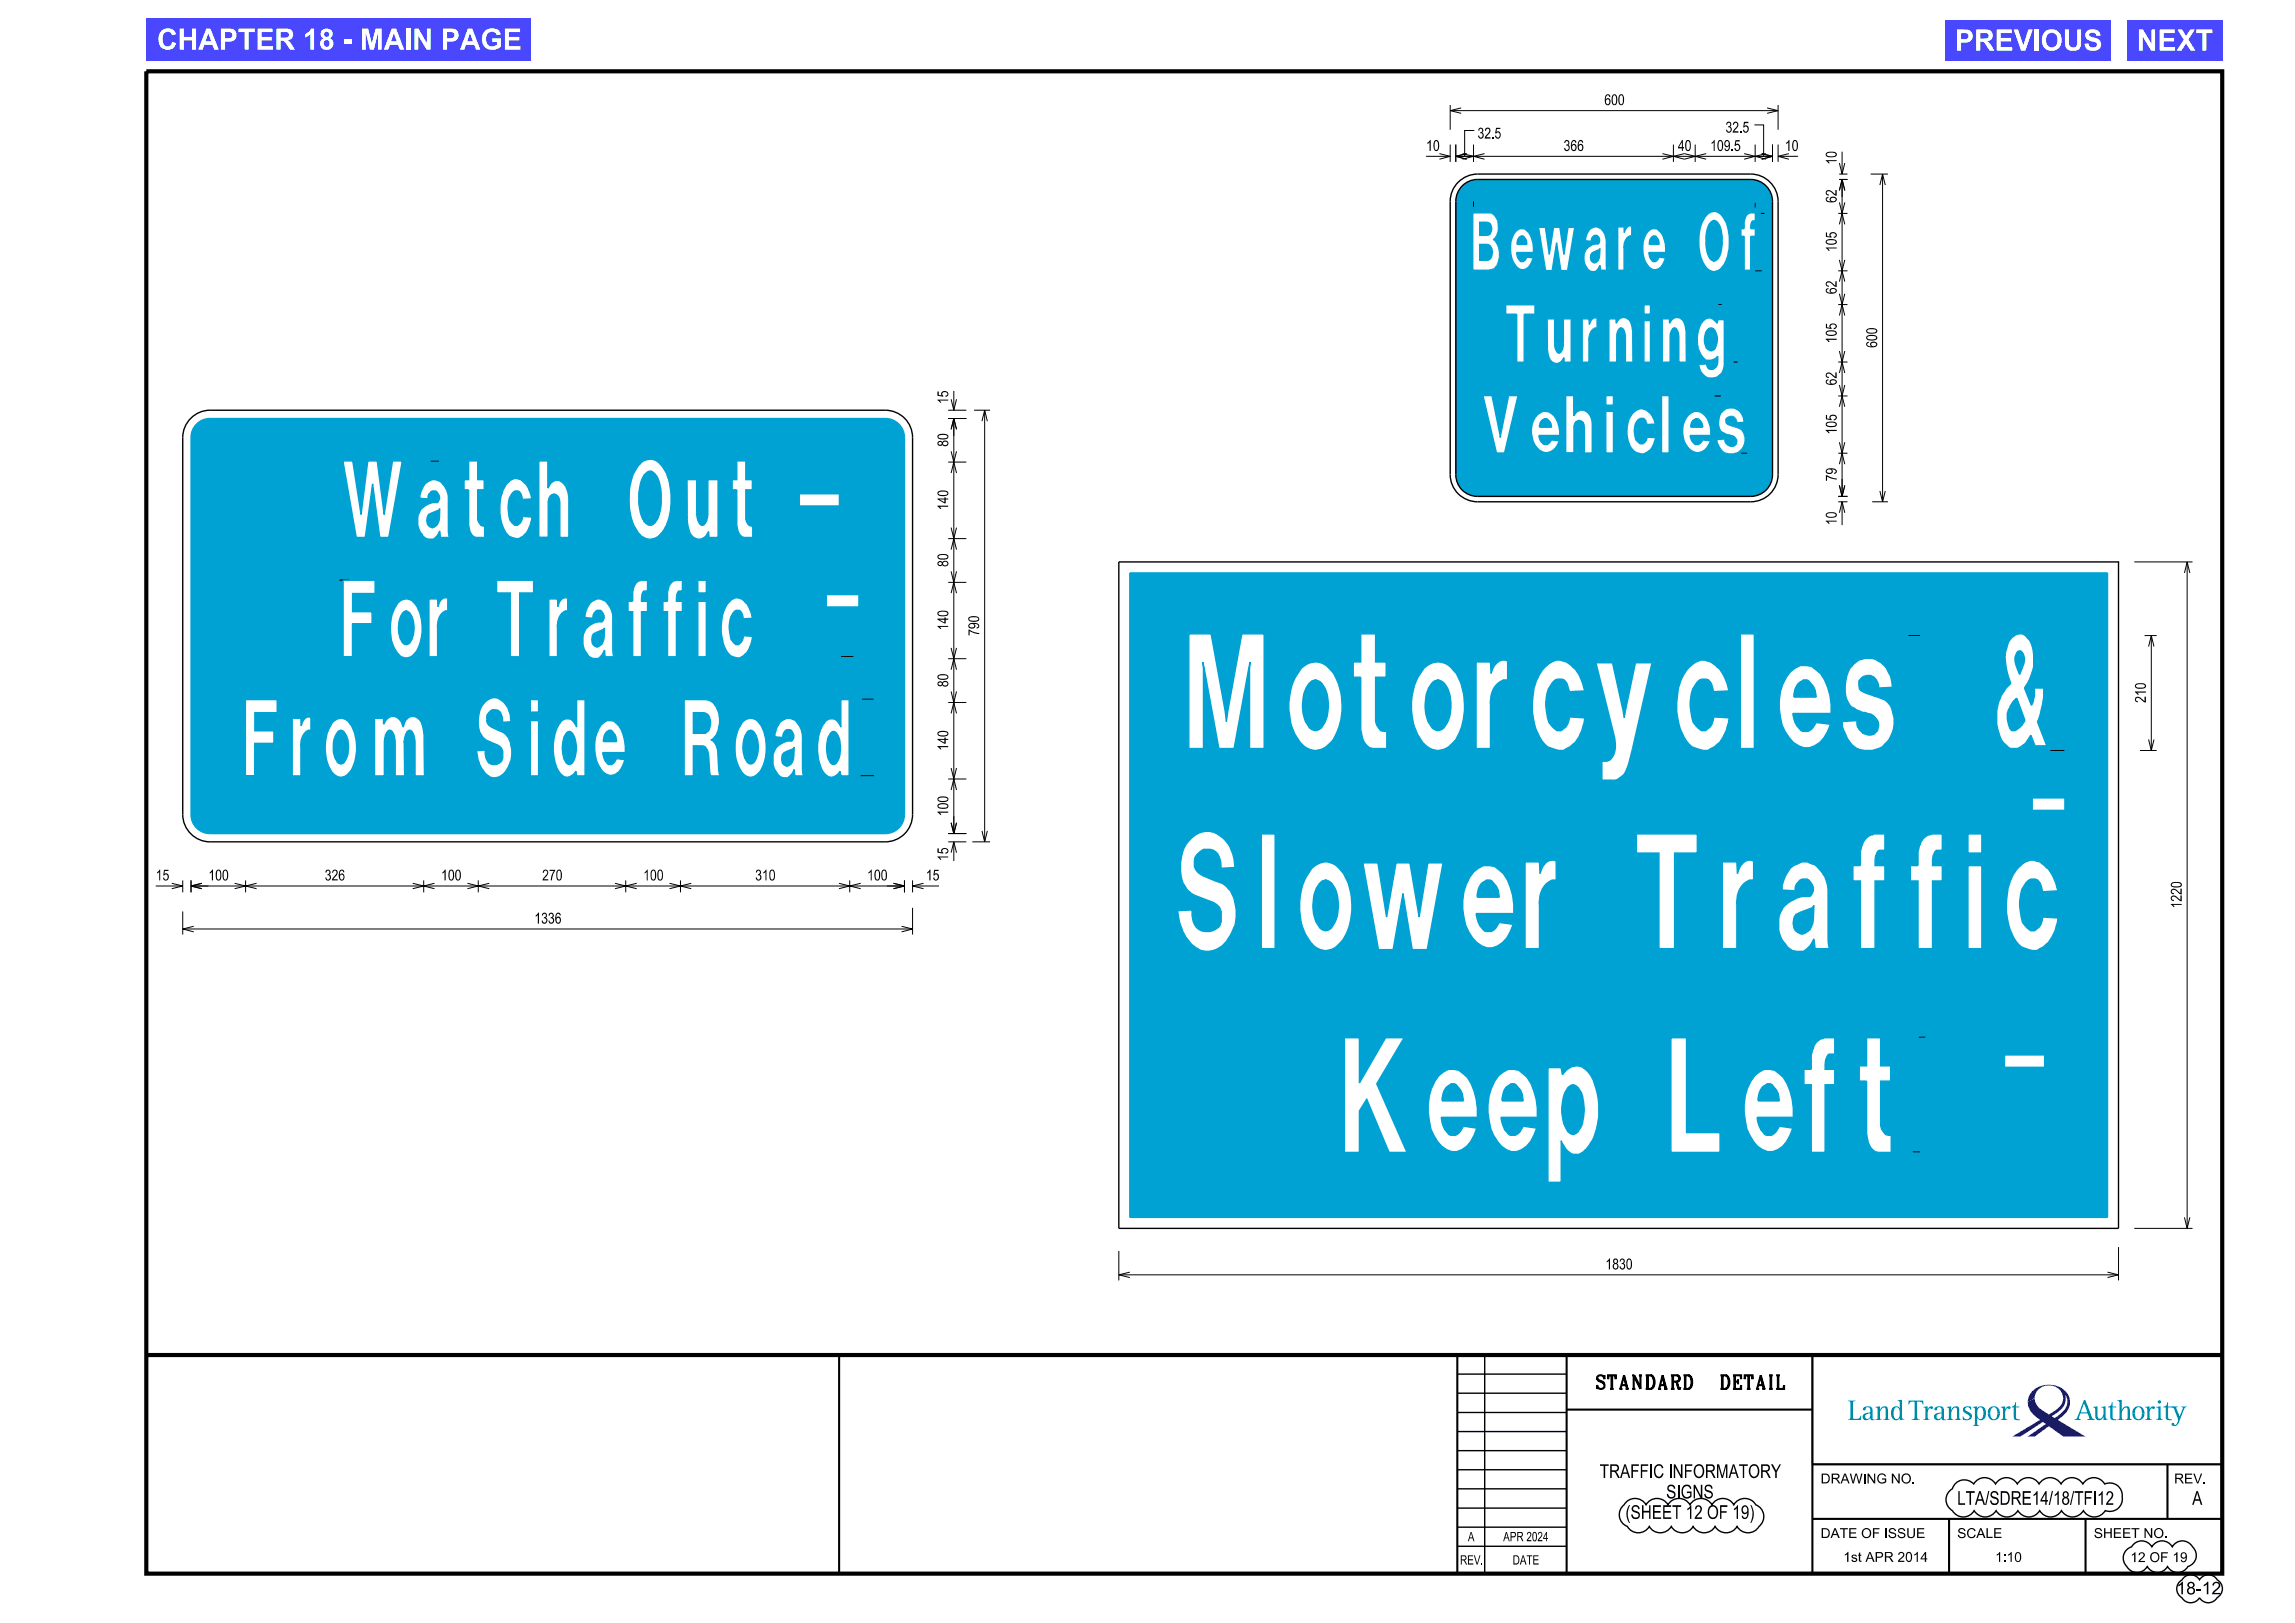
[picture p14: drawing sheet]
<svg xmlns="http://www.w3.org/2000/svg" width="420mm" height="297mm" viewBox="0 0 420 297" stroke-linecap="round" stroke-linejoin="round" font-family="sans-serif">
<defs><g id="words">
<g font-size="3.8" fill="#fff">
<text x="28.7" y="9.1">CHAPTER 18 - MAIN PAGE</text>
<text x="357.8" y="9.3">PREVIOUS</text>
<text x="391.1" y="9.3">NEXT</text>
</g>
<g font-size="2.5">
<text x="292.3" y="254.2">STANDARD</text>
<text x="313.9" y="254.2">DETAIL</text>
<text x="292.8" y="270.5">TRAFFIC INFORMATORY</text>
<text x="304.9" y="274.2">SIGNS</text>
<text x="358.2" y="275.4">LTA/SDRE14/18/TFI12</text>
<text x="401.2" y="275.4">A</text>
<text x="297.5" y="278">(SHEET 12 OF 19)</text>
</g>
<text font-size="2.3" x="398.3" y="291.8">18-12</text>
<g font-size="2">
<text x="293.6" y="19.2">600</text>
<text x="261" y="27.6">10</text>
<text x="270.4" y="25.4">32.5</text>
<text x="286.1" y="27.6">366</text>
<text x="307.1" y="27.6">40</text>
<text x="313" y="27.6">109.5</text>
<text x="315.8" y="24.3">32.5</text>
<text x="326.7" y="27.6">10</text>
<text x="28.5" y="161.1">15</text>
<text x="38.1" y="161.1">100</text>
<text x="59.4" y="161.1">326</text>
<text x="80.7" y="161.1">100</text>
<text x="99.2" y="161.1">270</text>
<text x="117.7" y="161.1">100</text>
<text x="138.2" y="161.1">310</text>
<text x="158.7" y="161.1">100</text>
<text x="169.4" y="161.1">15</text>
<text x="97.8" y="169">1336</text>
<text x="293.8" y="232.3">1830</text>
</g>
<g font-size="1.8">
<text x="333.2" y="271.5">DRAWING NO.</text>
<text x="397.9" y="271.5">REV.</text>
<text x="333.2" y="281.5">DATE OF ISSUE</text>
<text x="358.2" y="281.5">SCALE</text>
<text x="383.2" y="281.5">SHEET NO.</text>
<text x="337.3" y="285.8">1st APR 2014</text>
<text x="365.1" y="285.8">1:10</text>
<text x="389.9" y="285.9">12 OF 19</text>
</g>
<g font-size="1.7">
<text x="267.2" y="286.3">REV.</text>
<text x="268.6" y="282">A</text>
<text x="275.1" y="282">APR 2024</text>
<text x="276.8" y="286.3">DATE</text>
</g>
</g></defs>
<g fill="#00a2d3">
<path d="M61.9 133.8l.1-.1a.73 .73 0 0 1 1.1 .4 5 5 0 0 1-.3 5.6 .77 .77 0 0 1-1.2-.5 5.2 5.2 0 0 1 .3-5.4z" fill-rule="evenodd"/>
<path d="M111 133.9l.4-.3 .6 .1a2.58 2.58 0 0 1 .9 2h-2.5l.2-1z" fill-rule="evenodd"/>
<path d="M126.9 130.4h2a2.24 2.24 0 0 1 .9 3.1l-.7 .7h-2.2z" fill-rule="evenodd"/>
<path d="M136.8 133.8l.2-.1a.76 .76 0 0 1 1.1 .4 5 5 0 0 1-.3 5.6 .96 .96 0 0 1-1.4-.8 5.3 5.3 0 0 1 .4-5.1z" fill-rule="evenodd"/>
<path d="M143.4 137.8l1.7-.7 .2-.4a4.8 4.8 0 0 1-.4 3 1.01 1.01 0 0 1-1.3 .4 1.01 1.01 0 0 1-.5-1.2l.1-.8z" fill-rule="evenodd"/>
<path d="M78.4 94.2l1.8-.8 .3-.3a3.5 3.5 0 0 1-.7 3.2 .95 .95 0 0 1-1.6-.6 1.96 1.96 0 0 1 .2-1.5z" fill-rule="evenodd"/>
<path d="M117.9 86.9l.1-.1a1.05 1.05 0 0 1 1.8-.1 7.5 7.5 0 0 1 1.2 4.7 6.9 6.9 0 0 1-1.2 4.3 1.18 1.18 0 0 1-2-.5 9.8 9.8 0 0 1 .1-8.3z" fill-rule="evenodd"/>
<path d="M73.6 112.3l.3-.4 .5-.1a3 3 0 0 1 1.4 2.9l-.2 1.5a2.83 2.83 0 0 1-.9 1.7 .96 .96 0 0 1-1.3-.8 5.4 5.4 0 0 1 .2-4.8z" fill-rule="evenodd"/>
<path d="M108.6 116l1.7-.8 .3-.3a4.7 4.7 0 0 1-.4 3 1 1 0 0 1-1.4 .3 1.69 1.69 0 0 1-.2-2.2z" fill-rule="evenodd"/>
<path d="M103.9 133.9l.2-.1a2.31 2.31 0 0 1 1.3 2.3l.1 .8a5.4 5.4 0 0 1-.7 2.7 .69 .69 0 0 1-1.2 0 5.1 5.1 0 0 1-.7-2.8 4.2 4.2 0 0 1 1-2.9z" fill-rule="evenodd"/>
<path d="M152 134.2l.5-.4a1.75 1.75 0 0 1 1.2 1.8l.1 1.3a4 4 0 0 1-.9 2.9 .61 .61 0 0 1-.9-.2 4.4 4.4 0 0 1-.7-2.8 4.1 4.1 0 0 1 .7-2.6z" fill-rule="evenodd"/>
<path d="M239.9 124.8l.2-.2a1.83 1.83 0 0 1 2.4 1.3 7.6 7.6 0 0 1-.7 7.3l-.4 .3-.8 .2a3.6 3.6 0 0 1-2.1-3.1 8.7 8.7 0 0 1 .5-4.7z" fill-rule="evenodd"/>
<path d="M262.3 124.8l.2-.2a1.83 1.83 0 0 1 2.4 1.3 7.5 7.5 0 0 1-.7 7.3l-.4 .3-.7 .2a3.6 3.6 0 0 1-2.2-3.1 8.7 8.7 0 0 1 .5-4.7z" fill-rule="evenodd"/>
<path d="M329.3 124.9a1.29 1.29 0 0 1 2.1 .2 3.4 3.4 0 0 1 1 2.5h-4.1a3.8 3.8 0 0 1 1-2.7z" fill-rule="evenodd"/>
<path d="M369.1 119.5l.7-.4a2.42 2.42 0 0 1 .3 3l-.5 1.3a6.1 6.1 0 0 1-.8-3.1z" fill-rule="evenodd"/>
<path d="M368.5 128.2l.6-.5 1.5 4.2a3.8 3.8 0 0 1-1.9 1.8l-.7-.2-.4-1a3.9 3.9 0 0 1 .5-3.6z" fill-rule="evenodd"/>
<path d="M241.8 161.4l.2-.2a1.79 1.79 0 0 1 2.3 1.3 7.6 7.6 0 0 1-.6 7.3l-.5 .3-.7 .2-.5-.2a6.1 6.1 0 0 1-1.6-5.7l.5-1.9z" fill-rule="evenodd"/>
<path d="M271.3 161.5a1.29 1.29 0 0 1 2.1 .2 3.4 3.4 0 0 1 1 2.5h-4.1v-.5a3.4 3.4 0 0 1 1-2.2z" fill-rule="evenodd"/>
<path d="M328.4 167.8l.6-.6 2.5-1 .5-.5-.1 2.5a3.2 3.2 0 0 1-1.1 2.3l-.5 .3a1.64 1.64 0 0 1-2-1.2l-.1-.6z" fill-rule="evenodd"/>
<path d="M264.9 198.8a1.2 1.2 0 0 1 2 .2 3.5 3.5 0 0 1 .9 2.5h-3.9v-.5a3.4 3.4 0 0 1 1-2.2z" fill-rule="evenodd"/>
<path d="M275.8 198.8a1.2 1.2 0 0 1 2 .2 3.5 3.5 0 0 1 1 2.5h-3.9v-.5a3.6 3.6 0 0 1 .9-2.2z" fill-rule="evenodd"/>
<path d="M286.9 199a1.09 1.09 0 0 1 1.9 0 5.9 5.9 0 0 1 1.1 3.8v.5a5.3 5.3 0 0 1-1.5 4.1 1.35 1.35 0 0 1-1.8-1 7.9 7.9 0 0 1 .3-7.4z" fill-rule="evenodd"/>
<path d="M322.7 198.8a1.2 1.2 0 0 1 2 .2 3.4 3.4 0 0 1 .9 2.5h-3.9v-.5a3.6 3.6 0 0 1 1-2.2z" fill-rule="evenodd"/>
<path d="M278.1 43.4l.5-.2a1.5 1.5 0 0 1 .8 1.5h-1.8l.1-.7z" fill-rule="evenodd"/>
<path d="M291.3 46.3l1.3-.6 .2-.2a2.79 2.79 0 0 1-.5 2.4 .75 .75 0 0 1-.9 0 .75 .75 0 0 1-.3-.8z" fill-rule="evenodd"/>
<path d="M302.3 43.4l.5-.2a1.5 1.5 0 0 1 .8 1.5h-1.8l.1-.7z" fill-rule="evenodd"/>
<path d="M313.2 40.6a.8 .8 0 0 1 .8-.2 .8 .8 0 0 1 .5 .6 7.6 7.6 0 0 1 0 6.1 .89 .89 0 0 1-.8 .7 .89 .89 0 0 1-.9-.7 8.1 8.1 0 0 1 0-6.1z" fill-rule="evenodd"/>
<path d="M270.8 40.7h1.4a1.3 1.3 0 0 1 .8 1.2 1.3 1.3 0 0 1-.8 1.2h-1.4z" fill-rule="evenodd"/>
<path d="M270.8 44.7h1.4a1.6 1.6 0 0 1 .7 2.4l-.2 .3-.4 .2h-1.5z" fill-rule="evenodd"/>
<path d="M312.6 60.3a.81 .81 0 0 1 1.3 .3 3.4 3.4 0 0 1-.2 3.4 .98 .98 0 0 1-1.5-.4 3.3 3.3 0 0 1 .4-3.3z" fill-rule="evenodd"/>
<path d="M282.2 76.9a.88 .88 0 0 1 1.5 .3l.3 1h-2.3l.1-.8z" fill-rule="evenodd"/>
<path d="M309.8 76.9a.88 .88 0 0 1 1.5 .3l.3 1h-2.2l.1-.8z" fill-rule="evenodd"/>
<path d="M36 77.6a3.1 3.1 0 0 1 2.5-1h123.5a3.5 3.5 0 0 1 3.5 3.5v68.9a3.5 3.5 0 0 1-3.5 3.5h-123.5a3.5 3.5 0 0 1-3.5-3.5v-68.9a3.4 3.4 0 0 1 1-2.5zM44.9 128v14h1.7v-5.9h3.5v-2.4h-3.5v-3.3h4.1v-2.4zM60.9 132.2a8.7 8.7 0 0 0-.2 9 1.88 1.88 0 0 0 3.3 0 8.4 8.4 0 0 0-.1-9 1.87 1.87 0 0 0-3 0zM88.8 128.4a5.5 5.5 0 0 0-.7 6l.7 .9 2.7 1.3a2.22 2.22 0 0 1 .3 2.7 1.63 1.63 0 0 1-1.8 .6 1.63 1.63 0 0 1-1.1-1.5l-.1-1.1-1.6 .1a5.9 5.9 0 0 0 2.6 4.8 2.89 2.89 0 0 0 3.2-1.8 5.6 5.6 0 0 0-.4-6l-.9-.6a5 5 0 0 1-2.4-1.3 1.64 1.64 0 0 1-.1-1.8 1.64 1.64 0 0 1 1.6-.8 1.41 1.41 0 0 1 1.1 1.4l.1 .9 1.5-.1a4.6 4.6 0 0 0-2.3-4.3 2.24 2.24 0 0 0-2.4 .6zM97 131.9v10.1h1.6v-10.1zM97 128v2.3h1.6v-2.3zM110 132.6a7.5 7.5 0 0 0 .3 8.6 2 2 0 0 0 3.4-.5l.7-1.7-1.5-.2-.3 .3a1.04 1.04 0 0 1-1.4 .7 3.6 3.6 0 0 1-.9-2.1h4.1a7.1 7.1 0 0 0-1.5-5.3 1.81 1.81 0 0 0-2.9 .2zM125.2 128v14h1.7v-5.5h1.7a1.99 1.99 0 0 1 1.1 2.1l.2 2.5 .1 .8 .1 .1h1.7l-.3-1.2-.1-2.8a2.83 2.83 0 0 0-1.2-2.6 3.4 3.4 0 0 0 1.4-2.8 4.8 4.8 0 0 0-1.4-4.3l-1-.3zM135.9 132.2a8.7 8.7 0 0 0-.2 9 1.88 1.88 0 0 0 3.3 0 8.7 8.7 0 0 0 .1-8.7 1.94 1.94 0 0 0-3.2-.3zM142.7 132.2l-.2 .4a4.4 4.4 0 0 0-.7 2.2l1.4 .2a1.18 1.18 0 0 1 1.6-1.4l.2 .2a1.2 1.2 0 0 1-.1 1.8 3.3 3.3 0 0 0-3.4 4.1 3.8 3.8 0 0 0 1.5 2.5 1.32 1.32 0 0 0 1.9-.5l.4-.9 .2 1.2h1.6l-.2-1v-6.3a3.7 3.7 0 0 0-1.8-3 1.84 1.84 0 0 0-2.4 .5zM62.8 84.3l2.4 14.1h1.7l1.3-9.9 1.3 9.9h1.7l2.4-14.1h-1.8l-1.5 9.9-1.3-9.9h-1.7l-1.2 9.9-1.5-9.9zM77.8 88.5a4.6 4.6 0 0 0-1 2.7l1.5 .1a1.13 1.13 0 0 1 .4-1.2 1.13 1.13 0 0 1 1.2-.1 1.29 1.29 0 0 1 .1 2 3.4 3.4 0 0 0-3.3 4.8l.6 1a1.63 1.63 0 0 0 1.5 .9 1.63 1.63 0 0 0 1.4-1l.3-.5 .1 1.2h1.7l-.1-.2-.1-.8v-6.3a3.3 3.3 0 0 0-2.3-3.3h-.7zM92.9 88.4a7.4 7.4 0 0 0-1.4 5.4 6.4 6.4 0 0 0 1.7 4.3l.5 .3a1.79 1.79 0 0 0 2-.3 5.6 5.6 0 0 0 1.6-3.5l-1.7-.1a1.8 1.8 0 0 1-.9 1.6h-.5a2.53 2.53 0 0 1-1.1-2.4 4 4 0 0 1 1-3.7 .95 .95 0 0 1 1.4 .8l.1 .6 1.7-.1a4.9 4.9 0 0 0-2-3.5 1.8 1.8 0 0 0-2.4 .6zM62.8 106.2v14h1.7v-6h3.6v-2.3h-3.6v-3.3h4.2v-2.4zM72.8 110.4a8.5 8.5 0 0 0-.1 9 1.99 1.99 0 0 0 1.9 1 1.99 1.99 0 0 0 1.7-1.3 8.8 8.8 0 0 0 0-8l-.5-.7a1.85 1.85 0 0 0-3 0zM78.5 109.6v10.6h1.6v-5.9l.1-.6 .4-1.1a1.52 1.52 0 0 1 1.4-.8v-2.3a1.22 1.22 0 0 0-1.7 1.1l-.1 .5-.1-1.5zM90.9 106.2v2.3h2.5v11.7h1.7v-11.7h2.5v-2.3zM108 110.4a4.2 4.2 0 0 0-.9 2.6l1.4 .1a1.29 1.29 0 0 1 1.4-1.4 1.31 1.31 0 0 1 .3 2.1 3.3 3.3 0 0 0-3.4 4.4l.4 1.1a2 2 0 0 0 2.3 1.2 2.98 2.98 0 0 0 1.1-1.5l.1 1.2h1.7l-.1-.1-.2-.9v-6.3a3.2 3.2 0 0 0-2.2-3.3h-.6l-.9 .4zM116.3 106.7l-.5 1.6v1.7h-.9v1.9h.9v8.3h1.6v-8.3h1.1v-1.9h-1.1v-.6l.3-1.1 .8-.1v-2h-1.2l-.6 .2zM122.8 106.7l-.3 .5-.3 1.1v1.7h-.9v1.9h.9v8.3h1.6v-8.3h1.1v-1.9h-1.1v-.6l.3-1.1 .8-.1v-2h-1.2l-.4 .1zM127.7 110v10.2h1.6v-10.2zM127.7 106.2v2.3h1.6v-2.3zM133.8 109.8a6.2 6.2 0 0 0-1.8 4.9 7 7 0 0 0 1.7 5.3l.5 .2a1.59 1.59 0 0 0 2.2-.6l.3-.2 .4-.7 .3-.7 .3-1.6-1.7-.1a1.82 1.82 0 0 1-.9 1.7h-.4a2.74 2.74 0 0 1-1.2-2.4 4.3 4.3 0 0 1 1-3.8l.3-.1a1.22 1.22 0 0 1 1.2 1.3v.2l1.7-.1a5 5 0 0 0-2-3.5 1.68 1.68 0 0 0-1.9 .2zM85.8 84.3v3.5h-.9v1.8h.9v6.9a1.87 1.87 0 0 0 1.4 1.9h1.5v-2.1a1.17 1.17 0 0 1-1.3-1.3v-5.4h1.2v-1.8h-1.2v-3.5zM117.4 84.6a8.6 8.6 0 0 0-2.3 5.9 9.7 9.7 0 0 0 2.2 7.5 2.53 2.53 0 0 0 3.9-.6 9.4 9.4 0 0 0 1.6-5.2 10.6 10.6 0 0 0-1.4-6.6 2.58 2.58 0 0 0-4-1zM134.8 84.3v3.5h-.8v1.8h.8l.1 6.9a1.87 1.87 0 0 0 1.3 1.9h1.6v-2.1a1.17 1.17 0 0 1-1.3-1.3v-5.4h1.2v-1.8h-1.2v-3.5zM125.7 87.8l.1 6.4a5.9 5.9 0 0 0 .9 3.9 1.73 1.73 0 0 0 3-.8l.1 1.1h1.6v-10.6h-1.9v6.4a2.13 2.13 0 0 1-.9 1.9h-.2a2.37 2.37 0 0 1-.9-2.1v-6.2zM68.5 131.4v10.6h1.8v-6.4l.2-1a1.22 1.22 0 0 1 .7-1h.2a2.36 2.36 0 0 1 .9 2.1v6.3h1.7v-6.4a2.33 2.33 0 0 1 .9-2h.2a2.36 2.36 0 0 1 .9 2.1v6.3h1.7l-.1-6.4a5.8 5.8 0 0 0-.9-3.9 1.57 1.57 0 0 0-1.6-.5 1.57 1.57 0 0 0-1.1 1.2l-.2 .7a2.21 2.21 0 0 0-2.1-2l-.3 .1a2.56 2.56 0 0 0-1.2 1.3v-1.1zM53.4 131.4v10.6h1.7v-5.8a2.65 2.65 0 0 1 1.3-2.6h.5v-2.3a1.32 1.32 0 0 0-1.7 1.1l-.1 .5v-1.5zM105.5 128v5.1a1.73 1.73 0 0 0-2.7-1.2l-.8 1.2-.4 1a10.5 10.5 0 0 0-.2 4.5 4.7 4.7 0 0 0 1.8 3.5 1.98 1.98 0 0 0 2.2-1l.1 .9h1.6v-14zM153.9 128v5.1a1.75 1.75 0 0 0-2.7-1.2l-1.1 1.7-.4 2.1a8.5 8.5 0 0 0 1.1 5.8 1.54 1.54 0 0 0 2.7 0l.2-.4 .2 .9h1.5v-14zM98.6 84.3v14.1h1.7v-6.7a1.21 1.21 0 0 1 1.2-1.3 1.36 1.36 0 0 1 .9 1.5v6.5h1.7v-7.4a3.4 3.4 0 0 0-1.9-3.1 1.87 1.87 0 0 0-1.9 1.4v-5zM100.4 109.6v10.6h1.6v-5.9l.1-.6 .5-1.1a1.52 1.52 0 0 1 1.3-.8v-2.3a1.22 1.22 0 0 0-1.7 1.1l-.1 .5-.1-1.5zM146.4 90.5v2h7.1v-2zM151.3 108.9v2h5.8v-2z" fill-rule="evenodd"/>
<path d="M152 134.2l.5-.4a1.75 1.75 0 0 1 1.2 1.8 4.7 4.7 0 0 1-.8 4.2 .61 .61 0 0 1-.9-.2 5.5 5.5 0 0 1 0-5.4z" fill-rule="evenodd"/>
<path d="M103.6 134.2l.5-.4a2.31 2.31 0 0 1 1.3 2.3 5.4 5.4 0 0 1-.6 3.5 .69 .69 0 0 1-1.2 0 5.5 5.5 0 0 1 0-5.4z" fill-rule="evenodd"/>
<path d="M117.9 86.9l.1-.1a1.04 1.04 0 0 1 1.8-.1 5.9 5.9 0 0 1 1.2 3.7 7.7 7.7 0 0 1-1.2 5.3 1.17 1.17 0 0 1-1.9-.2 9.4 9.4 0 0 1 0-8.6z" fill-rule="evenodd"/>
<path d="M108.6 116l1.7-.8 .3-.3a4.7 4.7 0 0 1-.4 3 1 1 0 0 1-1.4 .3 1.69 1.69 0 0 1-.2-2.2z" fill-rule="evenodd"/>
<path d="M73.9 111.9l.5-.1a3 3 0 0 1 1.4 2.9l-.2 1.5a2.83 2.83 0 0 1-.9 1.7 .78 .78 0 0 1-1-.3 4.9 4.9 0 0 1 .2-5.7z" fill-rule="evenodd"/>
<path d="M78.4 94.2l1.8-.8 .3-.3a3.5 3.5 0 0 1-.7 3.2 .95 .95 0 0 1-1.6-.6 1.96 1.96 0 0 1 .2-1.5z" fill-rule="evenodd"/>
<path d="M143.4 137.8l1.7-.7 .2-.4a4.8 4.8 0 0 1-.4 3 1.01 1.01 0 0 1-1.3 .4 1.01 1.01 0 0 1-.5-1.2l.1-.8z" fill-rule="evenodd"/>
<path d="M136.8 133.8l.2-.1a.76 .76 0 0 1 1.1 .4 5 5 0 0 1-.3 5.6 .96 .96 0 0 1-1.4-.8 5.3 5.3 0 0 1 .4-5.1z" fill-rule="evenodd"/>
<path d="M126.9 130.4h2a2.24 2.24 0 0 1 .7 3.3l-.5 .5h-2.2z" fill-rule="evenodd"/>
<path d="M111 133.9l.4-.3h.4a2.42 2.42 0 0 1 1.1 2.1h-2.5l.2-1z" fill-rule="evenodd"/>
<path d="M61.9 133.8l.1-.1a.73 .73 0 0 1 1.1 .4 5 5 0 0 1-.3 5.6 .77 .77 0 0 1-1.2-.5 5.2 5.2 0 0 1 .3-5.4z" fill-rule="evenodd"/>
<path d="M267.6 34a3.8 3.8 0 0 1 2.8-1.2h50a4 4 0 0 1 4 4.1v50a4 4 0 0 1-4 3.9h-50a4 4 0 0 1-4-3.9v-50a4 4 0 0 1 1.2-2.9zM277.4 42.4a5.6 5.6 0 0 0 .2 6.5 1.5 1.5 0 0 0 2.5-.5l.5-1.2-1.2-.1a1.03 1.03 0 0 1-1.1 .8l-.6-.8-.2-.9h3.1a5 5 0 0 0-1.5-4.3 1.42 1.42 0 0 0-1.7 .5zM290.8 42.1a3.6 3.6 0 0 0-.6 2l1 .1a.8 .8 0 0 1 .3-1 .8 .8 0 0 1 1 .1 .97 .97 0 0 1 0 1.4 2.54 2.54 0 0 0-2.5 3.6 1.75 1.75 0 0 0 1.9 1.4l.6-.5 .3-.7 .1 1h1.2l-.1-.8v-4.7a2.35 2.35 0 0 0-1.7-2.5h-.5zM301.6 42.4a5.6 5.6 0 0 0 .2 6.5 1.5 1.5 0 0 0 2.5-.5l.5-1.2-1.2-.1a1.03 1.03 0 0 1-1.1 .8l-.6-.8-.2-.9h3.1a5 5 0 0 0-1.5-4.3 1.42 1.42 0 0 0-1.7 .5zM281.6 41.6l1.3 7.9h1.2l.8-5.1 .7 5.1h1.3l1.3-7.9h-1.3l-.7 5-.7-5h-1.2l-.8 5-.7-5zM300.8 55.8v1.7h1.2v-1.7zM300.8 58.7v7.6h1.2v-7.6zM275.6 55.8v1.7h2v8.8h1.3v-8.8h2v-1.7zM281.4 75.9a4.6 4.6 0 0 0 .8 6.8 2.4 2.4 0 0 0 3.2-2l-1.4-.2a1.14 1.14 0 0 1-1.6 .7l-.6-.7-.2-.8h3.8a4.5 4.5 0 0 0-1.9-4.3 1.82 1.82 0 0 0-2.1 .5zM293.9 75.3v7.6h1.4v-7.6zM293.9 72.4v1.8h1.4v-1.8zM304.1 72.4v10.5h1.4v-10.5zM309.1 75.9a4.7 4.7 0 0 0 .3 6.4 2.11 2.11 0 0 0 3.3-1l.4-.6-1.5-.2a1.16 1.16 0 0 1-1.5 .7l-.6-.7-.2-.8h3.8a4.5 4.5 0 0 0-2-4.3 1.79 1.79 0 0 0-2 .5zM271.4 72.4l2.5 10.5h1.4l2.5-10.5h-1.7l-1.5 7.7-1.6-7.7zM299 75.5a5.6 5.6 0 0 0 0 7 2.06 2.06 0 0 0 3-.2l.6-1.1 .4-1.1-1.6-.1a1.19 1.19 0 0 1-1.2 1.2 2.07 2.07 0 0 1-1-1.8 2.53 2.53 0 0 1 1-2.9 1.04 1.04 0 0 1 1.2 1.2l1.6-.1a3.3 3.3 0 0 0-2.5-2.8l-.8 .2zM315.4 75.1a2.97 2.97 0 0 0-.3 4l.9 .4a1.77 1.77 0 0 1 1.9 1.2l-.2 .5a1.19 1.19 0 0 1-1.3 .3 1.19 1.19 0 0 1-.7-1.2l-1.5 .1a2.61 2.61 0 0 0 3.3 2.6 2.63 2.63 0 0 0 1-4.5l-1.6-.6a1.01 1.01 0 0 1-1.1-1.2 1.09 1.09 0 0 1 1.3-.5 1.09 1.09 0 0 1 .8 1.2l1.3-.1a2.39 2.39 0 0 0-1.2-2.3 2.39 2.39 0 0 0-2.6 .1zM269.5 38.9v10.6h3a2.02 2.02 0 0 0 1.9-2.1 3.6 3.6 0 0 0-1.1-3.6 2.2 2.2 0 0 0 .9-1.8 2.69 2.69 0 0 0-1.5-3.1zM296 41.5v8h1.2v-4.5a1.67 1.67 0 0 1 1.4-1.8v-1.8a1.14 1.14 0 0 0-1.3 1.2l-.1-1.1zM312.5 39.2a8.4 8.4 0 0 0-1.3 7.6l.2 .6a3.6 3.6 0 0 0 1.2 1.9 1.7 1.7 0 0 0 2.7-.6 6.9 6.9 0 0 0 1.2-3.9 6.6 6.6 0 0 0-2-5.9 1.65 1.65 0 0 0-2 .3zM319.7 39.4l-.5 1.1v1.3h-.6v1.4h.6v6.3h1.2v-6.3h.8v-1.4h-.8v-.5l.2-.8 .6-.1v-1.5l-1.1 .1zM289.5 58.3v8h1.3v-4.4a1.72 1.72 0 0 1 1.5-1.9v-1.8a1.15 1.15 0 0 0-1.4 1.2l-.1-1.1zM294.4 58.3v8h1.5v-4.8a1.74 1.74 0 0 1 .7-1.5h.2a1.75 1.75 0 0 1 .7 1.6v4.7h1.3v-4.8a4.3 4.3 0 0 0-.7-3 1.36 1.36 0 0 0-2.3 .7l-.1-.9zM283.1 58.3l.1 4.8a3.9 3.9 0 0 0 .9 3.2 1.41 1.41 0 0 0 2.1-.9v.9h1.3v-8h-1.4v4.8a1.87 1.87 0 0 1-.7 1.5h-.2a1.89 1.89 0 0 1-.7-1.6v-4.7zM311.7 58.7a5.7 5.7 0 0 0 .1 6.8l.3 .4a1.99 1.99 0 0 0 2.3-.7 2.1 2.1 0 0 1-.8 2.3 .92 .92 0 0 1-1.3-.9l-1.4 .1a2.33 2.33 0 0 0 1.7 2.4 2.33 2.33 0 0 0 2.7-1.2l.3-1.2v-8.2h-1.2l-.1 .7a1.53 1.53 0 0 0-2.6-.5zM304.2 58.3v8h1.4v-4.8a1.74 1.74 0 0 1 .8-1.5h.1a1.75 1.75 0 0 1 .7 1.6v4.7h1.4v-4.8a3.9 3.9 0 0 0-.9-3.2 1.38 1.38 0 0 0-2.2 .9v-.9zM286.5 72.4v10.5h1.5v-5a.96 .96 0 0 1 1.1-1 .96 .96 0 0 1 .8 1.1v4.9h1.5v-5.5a2.24 2.24 0 0 0-2.1-2.4 1.87 1.87 0 0 0-1.3 1.1v-3.7z" fill-rule="evenodd"/>
<path d="M312.6 60.3a.81 .81 0 0 1 1.3 .3 3.2 3.2 0 0 1-.2 3.4 .98 .98 0 0 1-1.5-.4 3.3 3.3 0 0 1 .4-3.3z" fill-rule="evenodd"/>
<path d="M312.9 40.8a.86 .86 0 0 1 .9-.4 .86 .86 0 0 1 .7 .6 7.4 7.4 0 0 1 0 6.1 .86 .86 0 0 1-.7 .7 .86 .86 0 0 1-.9-.5 7.4 7.4 0 0 1 0-6.5z" fill-rule="evenodd"/>
<path d="M270.8 40.7h1.4a1.3 1.3 0 0 1 .8 1.2 1.3 1.3 0 0 1-.8 1.2h-1.4z" fill-rule="evenodd"/>
<path d="M270.8 44.7h1.4a1.49 1.49 0 0 1 .8 2.1l-.3 .6-.4 .2h-1.5z" fill-rule="evenodd"/>
<path d="M309.8 76.9l.3-.1a.64 .64 0 0 1 .8-.1l.4 .5 .3 1h-2.2l.1-.8z" fill-rule="evenodd"/>
<path d="M282.2 76.9l.2-.1a.68 .68 0 0 1 .8-.1l.5 .5 .3 1h-2.3a1.57 1.57 0 0 1 .5-1.3z" fill-rule="evenodd"/>
<path d="M302.2 43.5a.66 .66 0 0 1 .8-.3l.6 .9v.6h-1.8l.1-.7z" fill-rule="evenodd"/>
<path d="M291.3 46.3l1.3-.6 .2-.2a2.79 2.79 0 0 1-.5 2.4 .75 .75 0 0 1-.9 0 .75 .75 0 0 1-.3-.8z" fill-rule="evenodd"/>
<path d="M278 43.5a.66 .66 0 0 1 .8-.3l.6 .9v.6h-1.8l.1-.7z" fill-rule="evenodd"/>
<path d="M206.8 104.8h178.9v118h-178.9zM217.6 116v21h2.6v-14.6l-.1-1.3 3 15.9h2.7l3-15.9-.1 1.3v14.6h2.7v-21h-4.1l-2.9 16-.2-1.8-2.5-14.2zM238.2 122.3a11.6 11.6 0 0 0-.3 13.6 3.4 3.4 0 0 0 5.7 0 11.9 11.9 0 0 0 .5-12.6 4.1 4.1 0 0 0-3.6-2.2 3.8 3.8 0 0 0-2.3 1.2zM260.6 122.3a11.6 11.6 0 0 0-.2 13.6 3.4 3.4 0 0 0 5.6 0 10.7 10.7 0 0 0 1.9-8.5 8.8 8.8 0 0 0-2.3-5.1 3.3 3.3 0 0 0-5 0zM282.7 122.1l-.4 .5a9.9 9.9 0 0 0-1.9 6.1 10.3 10.3 0 0 0 2.3 7.5l.5 .5a6.9 6.9 0 0 0 2.9 .6l.6-.3a5.2 5.2 0 0 0 2.5-2.7l.7-2.1 .1-.8-2.8-.2a2.91 2.91 0 0 1-1.5 2.5h-.8a4.3 4.3 0 0 1-1.9-3.6 6 6 0 0 1 1.6-5.7 1.55 1.55 0 0 1 2.4 1.4l.2 .8 2.8-.2-.2-.6a6.6 6.6 0 0 0-3.1-4.7 2.81 2.81 0 0 0-3.2 .4zM292.1 121.3l3.3 13.4a4.4 4.4 0 0 1-.9 4.4l-.5 .2h-.8v3.5h2.4a3.7 3.7 0 0 0 2.5-3.2l4.2-18.3h-3l-2 10.1-2.2-10.1zM309.1 122.1l-.4 .5a9.9 9.9 0 0 0-1.9 6.1 10.3 10.3 0 0 0 2.3 7.5l.5 .5a6.9 6.9 0 0 0 3 .6l.5-.3a5.2 5.2 0 0 0 2.5-2.7l.3-.6 .5-2.3-2.7-.2a2.91 2.91 0 0 1-1.6 2.5h-.7a4.3 4.3 0 0 1-2-3.6 6 6 0 0 1 1.6-5.7 1.55 1.55 0 0 1 2.4 1.4l.3 .8 2.7-.2a7.5 7.5 0 0 0-3.3-5.3 2.81 2.81 0 0 0-3.2 .4zM318.5 116v21h2.6v-21zM327.7 122.9a10.2 10.2 0 0 0-.3 12.1 3.6 3.6 0 0 0 6.4 0l.7-1.2 .5-1.3-2.6-.3a2.11 2.11 0 0 1-2.8 1.5 4.6 4.6 0 0 1-1.5-3.1h7a11.2 11.2 0 0 0-1.9-7.3l-.8-.7a3.1 3.1 0 0 0-3.9-.3zM339.3 121.5a6 6 0 0 0-1.6 5.1 4.2 4.2 0 0 0 1.2 2.8l2 1 .9 .2a2.27 2.27 0 0 1 1.8 3.1 1.98 1.98 0 0 1-3.3-.2l-.4-.5-.1-1.1-2.7 .1a6 6 0 0 0 1.4 3.7 3.9 3.9 0 0 0 4.7 1.5l.6-.2a5.5 5.5 0 0 0 2.8-5.6 3.9 3.9 0 0 0-3.5-4l-.4-.2a4.8 4.8 0 0 1-2.4-1.1 1.76 1.76 0 0 1 .8-2.3 1.76 1.76 0 0 1 2.3 .6l.3 .7 .1 .8 2.5-.1a6.6 6.6 0 0 0-2-4.5 3.8 3.8 0 0 0-5 .2zM368.2 116.7a5.1 5.1 0 0 0-1.2 2.6 12.1 12.1 0 0 0 1 5.8 7 7 0 0 0-2.6 5 8.7 8.7 0 0 0 1.3 5.9l1 .8a2.54 2.54 0 0 0 3-.8l1-1.5 .7 2h2.2l-1.7-4.5 .5-1.3a15.1 15.1 0 0 0 .6-4.8h-1.7v1.3l-.2 1.2-.3 .7-1.3-3.2a8.3 8.3 0 0 0 .9-8.7 2.18 2.18 0 0 0-1.9-1.2l-.6 .2zM218.2 153.3a6 6 0 0 0-2.2 4.6 6.2 6.2 0 0 0 2.1 5.6l4 1.7 1.1 .8a3.6 3.6 0 0 1-.1 3.6 2.84 2.84 0 0 1-4.7-.9l-.2-1.2v-1l-2.7 .1a9 9 0 0 0 3.4 6.9 4 4 0 0 0 5.5-1.2l.8-1.2a7.8 7.8 0 0 0-.3-8.4 3.6 3.6 0 0 0-2.5-1.5l-2.3-1a2.51 2.51 0 0 1-1.3-3.5 2.51 2.51 0 0 1 3.7-.8 3.9 3.9 0 0 1 1 3l2.5-.2a6.8 6.8 0 0 0-3.3-6.1 3.7 3.7 0 0 0-4.5 .7zM230.8 152.6v21h2.6v-21zM240.1 158.9a12.1 12.1 0 0 0-1.2 12.1 4.5 4.5 0 0 0 3.5 3 3.9 3.9 0 0 0 3.4-2.1 12.2 12.2 0 0 0 .1-12 4.1 4.1 0 0 0-3-2.2 3.8 3.8 0 0 0-2.8 1.2zM249.4 157.9l2.9 15.9h2.7l1.8-10.3 1.6 10.3h2.8l2.9-15.9h-2.8l-1.6 9.9-1.7-9.9h-2.5l-1.7 9.9-1.6-9.9zM269.7 159.6a10.3 10.3 0 0 0-.2 12 3.7 3.7 0 0 0 4.6 1.5 6.1 6.1 0 0 0 2.8-3.9l-2.5-.4a2.1 2.1 0 0 1-2.8 1.5 4.4 4.4 0 0 1-1.5-3.1h6.9a11.4 11.4 0 0 0-1.9-7.3l-.7-.7a3.2 3.2 0 0 0-4.7 .4zM299.5 152.6v3.5h4.1v17.5h2.9v-17.5h4.1v-3.5zM315.2 157.7v15.9h2.7v-8.8a4 4 0 0 1 2.3-3.8h.7v-3.4a1.89 1.89 0 0 0-2.5 1.1l-.4 1.2-.1-2.2zM327.6 158.9a6.7 6.7 0 0 0-1.5 4l2.4 .1a1.79 1.79 0 0 1 .6-1.8 1.79 1.79 0 0 1 1.9-.2 1.88 1.88 0 0 1 .2 3 5.8 5.8 0 0 0-4.8 2 5.7 5.7 0 0 0 1.6 8l2.1 .1a4.3 4.3 0 0 0 1.9-2.3l.2 1.8h2.8l-.2-.1-.3-1.4v-9.4a5.8 5.8 0 0 0-2.4-4.5l-1-.3a3.1 3.1 0 0 0-3.5 1zM341.5 153.5l-.5 .6-.5 1.6v2.7h-1.4v2.8h1.4v12.4h2.6v-12.4h1.8v-2.8h-1.8a3.2 3.2 0 0 1 .8-2.8h1v-3h-1.9a2.68 2.68 0 0 0-1.5 .9zM352 153.5l-.5 .6-.5 1.6v2.7h-1.4v2.8h1.4v12.4h2.7v-12.4h1.8v-2.8h-1.8a3.2 3.2 0 0 1 .7-2.8h1.1v-3h-1.9a2.68 2.68 0 0 0-1.6 .9zM360.2 158.4v15.2h2.5v-15.2zM360.2 152.6v3.5h2.5v-3.5zM369.4 158.7a9.7 9.7 0 0 0-2.2 6.6 10.6 10.6 0 0 0 2.2 7.5l.5 .5a6.5 6.5 0 0 0 2.9 .7 7.1 7.1 0 0 0 3.8-6l-2.8-.2a2.77 2.77 0 0 1-1.4 2.5h-.8a4.2 4.2 0 0 1-1.9-3.7 8.2 8.2 0 0 1 .3-3.9 2.37 2.37 0 0 1 2.5-1.8 2.08 2.08 0 0 1 1.2 2l.1 .3 2.8-.2a7.9 7.9 0 0 0-3.3-5.3l-.6-.1a3 3 0 0 0-3.3 1.1zM246 189.9v21h2.8v-7.6l1.3-2.1 4.1 9.7h3.3l-5.5-12.6 5-8.4h-3.4l-4.8 8.3v-8.3zM263.3 196.8a10.7 10.7 0 0 0-.2 12.1 3.8 3.8 0 0 0 3.5 1.8 4.6 4.6 0 0 0 3.2-3l.5-1.3-2.5-.3a2.11 2.11 0 0 1-2.3 1.6 3.8 3.8 0 0 1-1.8-3.2h6.7a11.9 11.9 0 0 0-1.9-7.3l-.7-.7a3 3 0 0 0-4.5 .3zM274.2 196.8a10.6 10.6 0 0 0-.1 12.1 3.2 3.2 0 0 0 5.3 .9l.7-.9 1.1-2.5-2.4-.3a2.11 2.11 0 0 1-2.4 1.6 3.7 3.7 0 0 1-1.5-2.2l-.2-1h6.6a11.6 11.6 0 0 0-1.8-7.3l-.7-.7a3 3 0 0 0-4.6 .3zM305.8 189.9v21h9v-3.6h-6.2v-17.4zM321.1 196.8a10.7 10.7 0 0 0-.2 12.1 3.8 3.8 0 0 0 3.5 1.8 4.6 4.6 0 0 0 3.2-3l.5-1.3-2.5-.3a2.16 2.16 0 0 1-2.3 1.6 3.8 3.8 0 0 1-1.7-3.2h6.6a11.9 11.9 0 0 0-1.8-7.3l-.8-.7a3 3 0 0 0-4.5 .3zM332.4 190.7l-.4 .7-.5 1.6v2.7h-1.4v2.8h1.4v12.4h2.5v-12.4h1.8v-2.8h-1.8a3.2 3.2 0 0 1 .8-2.8h1v-3h-1.9a2.51 2.51 0 0 0-1.5 .8zM249 116v5.1h-1.3v2.8h1.3v9.6a4 4 0 0 0 1.6 3.3l.7 .2h2.5v-3.2a1.5 1.5 0 0 1-1.8-1.1l-.3-.7v-8.1h2v-2.8h-2v-5.1zM341.6 189.9v5.1h-1.3v2.8h1.3v9.6a4 4 0 0 0 1.5 3.3l.6 .2h2.4v-3.2a1.47 1.47 0 0 1-1.8-1.1l-.1-.7v-8.1h1.8v-2.8h-1.8v-5.1zM270.1 121.1v15.9h2.7v-8.8a4 4 0 0 1 2.3-3.8h.8v-3.4a1.96 1.96 0 0 0-2.6 1.1l-.4 1.2-.1-2.2zM279 157.7v15.9h2.7v-8.8a4 4 0 0 1 2.4-3.8h.7v-3.4a1.89 1.89 0 0 0-2.5 1.1l-.5 1.2-.1-2.2zM283.3 195.4v21h2.4v-7.7a4.1 4.1 0 0 0 2.2 2.5h1.1a7.3 7.3 0 0 0 3.4-5.6 13.6 13.6 0 0 0-.1-5.6l-.2-.8a5.7 5.7 0 0 0-2.7-4 2.91 2.91 0 0 0-3.5 1.5l-.2-1.3zM372 146.2v2h5.8v-2zM367 193.2v2h7.1v-2z" fill-rule="evenodd"/>
<path d="M286.9 199a1.09 1.09 0 0 1 1.9 0 6.2 6.2 0 0 1 1.1 4.3 5.3 5.3 0 0 1-1.5 4.1 1.01 1.01 0 0 1-1.5-.3 7.8 7.8 0 0 1 0-8.1z" fill-rule="evenodd"/>
<path d="M322.5 199l.4-.3a1.04 1.04 0 0 1 1.4-.2l.8 1 .3 .7 .2 1.3h-3.9a3.8 3.8 0 0 1 .8-2.5z" fill-rule="evenodd"/>
<path d="M275.6 199l.9-.7h.6a3.5 3.5 0 0 1 1.7 3.2h-3.9a4.1 4.1 0 0 1 .7-2.5z" fill-rule="evenodd"/>
<path d="M264.7 199l.3-.3a1.04 1.04 0 0 1 1.5-.2l.8 1 .3 .7 .2 1.3h-3.9a3.8 3.8 0 0 1 .8-2.5z" fill-rule="evenodd"/>
<path d="M328.7 167.3l2.8-1.1 .5-.5-.1 2.5a3.2 3.2 0 0 1-1.1 2.3 1.52 1.52 0 0 1-2.5-.9 2.65 2.65 0 0 1 .4-2.3z" fill-rule="evenodd"/>
<path d="M271.1 161.7l.9-.7h.7a3.6 3.6 0 0 1 1.7 3.2h-4.1a3.8 3.8 0 0 1 .8-2.5z" fill-rule="evenodd"/>
<path d="M241.8 161.4l.2-.2a1.79 1.79 0 0 1 2.3 1.3 7.6 7.6 0 0 1-.6 7.3 1.37 1.37 0 0 1-2.2 0 7.4 7.4 0 0 1-.1-8.1z" fill-rule="evenodd"/>
<path d="M368.5 128.2l.6-.5 1.5 4.2a4.3 4.3 0 0 1-1.8 1.8h-.6a4 4 0 0 1-.3-4.5z" fill-rule="evenodd"/>
<path d="M369.2 119.3l.2-.2a.89 .89 0 0 1 1 .9 2.87 2.87 0 0 1-.3 2.1l-.5 1.3a5 5 0 0 1-.7-3.4z" fill-rule="evenodd"/>
<path d="M329.1 125.1l.9-.7h.7a3.6 3.6 0 0 1 1.7 3.2h-4.1a3.5 3.5 0 0 1 .8-2.5z" fill-rule="evenodd"/>
<path d="M262 125.1a1.41 1.41 0 0 1 2.4 0 7.3 7.3 0 0 1-.2 8.1 1.41 1.41 0 0 1-2.1 0 7.4 7.4 0 0 1-.1-8.1z" fill-rule="evenodd"/>
<path d="M239.5 125.1a1.41 1.41 0 0 1 2.4 0 7.3 7.3 0 0 1-.1 8.1 1.45 1.45 0 0 1-2.2 0 7.4 7.4 0 0 1-.1-8.1z" fill-rule="evenodd"/>
</g>
<path d="M26.8 13h379.9v275h-379.9zM26.8 248h379.9" fill="none" stroke="#000" stroke-width=".76" stroke-linecap="butt"/>
<path d="M153.6 248v40M266.7 248v40M286.7 257.9h45M286.7 248v40M331.7 248v40M331.7 268h75M331.7 278h75M356.7 278v10M381.7 278v10M396.7 268v10" fill="none" stroke="#000" stroke-width=".38"/>
<path d="M266.7 258.5h20M266.7 254.9h20M266.7 251.5h20M271.7 248v40M331.7 248h75v20h-75zM266.7 279.5h20M266.7 276h20M266.7 272.4h20M266.7 269h20M266.7 265.5h20M266.7 262h20M266.7 283h20" fill="none" stroke="#000" stroke-width=".25"/>
<g fill="#008c95">
<path d="M338.2 256.3h1.4v.1l-.4 .1-.1 .2v2.6a.29 .29 0 0 0 .1 .3 .29 .29 0 0 0 .3 0h.7l.3-.5h.1v.8l-2.4-.1 .4-.3v-2.8l-.1-.2-.3-.1z" fill-rule="evenodd"/>
<path d="M341.1 257.6a.28 .28 0 0 0-.1 .3 .28 .28 0 0 0 .3 .2 .28 .28 0 0 0 .2-.4l.1-.2h.4l.2 .2 .1 .8h-.6a.71 .71 0 0 0-.8 .6 .71 .71 0 0 0 .5 .8 .71 .71 0 0 0 .9-.4v.3l.2 .1h.6v-.2l-.4-.1-.1-1.9-.4-.4h-.7zM341.5 258.9l.8-.2v.4l-.3 .5-.2 .1-.3-.1-.2-.6z" fill-rule="evenodd"/>
<path d="M343.2 257.5l.8-.2v.8l.2-.4 .5-.4 .6 .1 .2 .5v1.6l.4 .3-1.2 .1 .4-.4v-1.6l-.2-.3h-.3l-.3 .3-.3 .6v1l.4 .3-1.2 .1 .4-.4v-1.8z" fill-rule="evenodd"/>
<path d="M347.3 256.3l.8-.2v3.3l.4 .3-.8 .2v-.4l-.2 .2-.4 .2a1.29 1.29 0 0 1-.9-2 .82 .82 0 0 1 .7-.6 .82 .82 0 0 1 .8 .4v-1.1zM346.9 257.6l-.3 .6v1a.53 .53 0 0 0 .7 .5 .53 .53 0 0 0 .3-.7l.1-.7-.2-.5-.3-.3z" fill-rule="evenodd"/>
<path d="M349.3 256.3h2.7v.7h-.1l-.1-.3-.3-.2h-.7v2.9l.2 .3 .4 .1-1.6 .1v-.2h.4l.2-.3v-2.9h-.7l-.2 .2-.1 .3h-.1z" fill-rule="evenodd"/>
<path d="M352 257.5l.8-.2v.6l.3-.5 .5-.1 .2 .4-.4 .1a.38 .38 0 0 0-.4 0 .38 .38 0 0 0-.2 .4v1.4l.4 .2-1.2 .1 .4-.3v-1.9z" fill-rule="evenodd"/>
<path d="M354.1 257.6l.5-.3h.6l.4 .3 .1 2 .4 .3h-.5l-.3-.4-.3 .3-.6 .1-.4-.4a.81 .81 0 0 1 1-1h.3v-.7l-.2-.3h-.5l-.1 .4-.2 .2a.27 .27 0 0 1-.3-.2 .27 .27 0 0 1 .1-.3zM354.5 258.9l-.1 .2 .1 .4 .2 .2 .3-.1 .3-.4v-.5z" fill-rule="evenodd"/>
<path d="M356.3 257.5l.8-.2v.8l.4-.6 .3-.2 .6 .1 .2 .4v1.7l.4 .3-1.2 .1 .3-.4v-1.6a.43 .43 0 0 0-.4-.3 .43 .43 0 0 0-.4 .4l-.2 .5v1l.4 .4h-1.2l.4-.3v-1.9z" fill-rule="evenodd"/>
<path d="M359.4 257.5l.4-.2 .9 .1 .1 .6h-.2l-.1-.3-.2-.2-.6 .1a.59 .59 0 0 0 .6 .8l.6 .5v.5l-.3 .3-.4 .2-1-.1v-.6h.1l.4 .5 .6-.1a.48 .48 0 0 0 .1-.5 .48 .48 0 0 0-.5-.3l-.7-.6v-.4z" fill-rule="evenodd"/>
<path d="M361 257.5l.4 .2v2.8a.33 .33 0 0 1-.4 .4h1.3l-.5-.3v-1.1l.4 .3 .3 .1a1.35 1.35 0 0 0 .8-2.1l-.5-.5h-.5l-.5 .4v-.4zM362.1 257.7a.58 .58 0 0 1 .7 0 .58 .58 0 0 1 .2 .6l-.2 1.1a.5 .5 0 0 1-.6 .3 .5 .5 0 0 1-.3-.7v-.8z" fill-rule="evenodd"/>
<path d="M364.1 257.7l.1-.1a1.12 1.12 0 0 1 1.2-.1 1.12 1.12 0 0 1 .6 1.1h-.5l-.1-.7a.59 .59 0 0 0-.7-.4 .59 .59 0 0 0-.4 .8l-.1 .3h-.4l.1-.6z" fill-rule="evenodd"/>
<path d="M363.8 258.6h.4l.1 .7a.58 .58 0 0 0 .7 .4 .58 .58 0 0 0 .5-.7v-.4h.5l-.1 .6a1.11 1.11 0 0 1-1.3 .6 1.11 1.11 0 0 1-.8-1.2z" fill-rule="evenodd"/>
<path d="M366.1 257.5l.9-.2v.6l.4-.5 .4-.1 .1 .2a.29 .29 0 0 1-.2 .3 .29 .29 0 0 1-.3-.1l-.3 .3-.1 .4v1.1l.4 .4h-1.3v-.2h.4l.1-.3v-1.5l-.1-.2z" fill-rule="evenodd"/>
<path d="M368.8 256.6h.1v.8h.6v.2h-.6l.1 1.9 .2 .2h.4v.2h-.7a.56 .56 0 0 1-.4-.8v-1.5h-.3v-.2l.5-.3z" fill-rule="evenodd"/>
<path d="M381.4 256.2l-1.2 3.1-.6 .6h1.2l-.1-.2a.24 .24 0 0 1-.3-.1 .24 .24 0 0 1 .1-.3l.2-.6h1.4l.2 .7a.25 .25 0 0 1 0 .3 .25 .25 0 0 1-.3 0v.2h1.4l-.6-.5-1.2-3.2zM381.4 256.8l.6 1.6h-1.2z" fill-rule="evenodd"/>
<path d="M383 257.5l.9-.2v2l.2 .3h.3l.4-.3 .2-.6-.1-1-.4-.2 .8-.2v2.1l.5 .3-.8 .2-.1-.6-.4 .5-.5 .1-.3-.1-.3-.6v-1.5z" fill-rule="evenodd"/>
<path d="M386.5 256.6h.1v.8h.7v.2h-.7v1.9l.3 .2h.4v.2h-.6a.55 .55 0 0 1-.5-.8v-1.5h-.4v-.2l.5-.2z" fill-rule="evenodd"/>
<path d="M387.5 256.3l.8-.2v2l.2-.5 .4-.3h.5l.2 .2 .2 .4v1.6l.4 .4h-1.3l.5-.4v-1.6l-.3-.3-.4 .1-.4 .8v1l.4 .3-1.2 .1 .4-.4v-2.8a.32 .32 0 0 0-.4-.3z" fill-rule="evenodd"/>
<path d="M390.2 258.6h.5l.1 .6a.6 .6 0 0 0 .7 .5 .6 .6 0 0 0 .5-.7v-.4h.5l-.1 .6a1.11 1.11 0 0 1-1.4 .6 1.11 1.11 0 0 1-.8-1.2z" fill-rule="evenodd"/>
<path d="M390.5 257.7l.1-.1a1.12 1.12 0 0 1 1.3-.1 1.12 1.12 0 0 1 .6 1.1h-.5l-.2-.8a.59 .59 0 0 0-.7-.2 .59 .59 0 0 0-.4 .7v.3h-.5l.1-.6z" fill-rule="evenodd"/>
<path d="M392.6 257.5l.8-.2v.6l.3-.5h.6a.27 .27 0 0 1-.1 .4 .27 .27 0 0 1-.4-.1l-.3 .2-.1 .5v1.1l.4 .4h-1.2l.4-.3v-1.9z" fill-rule="evenodd"/>
<path d="M394.6 257.5l.8-.2v2.3l.4 .3h-1.2l.4-.4v-1.7z" fill-rule="evenodd"/>
<path d="M396.6 256.6h.2v.8h1.2v.2h-1.2v1.8l.1 .3h.5v.2h-.7l-.4-.4v-1.9h-.4v-.2l.5-.2z" fill-rule="evenodd"/>
<path d="M397.4 257.4h1.2v.1a.25 .25 0 0 0-.3 .1 .25 .25 0 0 0 .1 .3l.5 1.3 .5-1.3a.24 .24 0 0 0 .1-.3 .24 .24 0 0 0-.3-.1v-.1h1l-.5 .4-1.2 2.9-.3 .2h-.5l-.3-.2a.29 .29 0 0 1 .3-.3 .29 .29 0 0 1 .3 .3h.3l.3-.8-.8-2.2-.4-.1z" fill-rule="evenodd"/>
<circle cx="395.2" cy="256.5" r=".3"/>
</g>
<g fill="#171c8f">
<path d="M371.1 256.5l1.3-.6a3.5 3.5 0 0 0 2.2 2.7l.4 .3 .6-.5a3.2 3.2 0 0 0 2-2.5l.4 .2a3.7 3.7 0 0 1-2.2 2.9l-.3 .2 .5 .3 .9-.6a3.1 3.1 0 0 0 1.4-2.3l.5-.1a3.9 3.9 0 0 1-2.2 3.3l5 3.1h-4l-2.6-1.9-2.6 1.9h-1.3l3.3-2.3-.5-.4-4.2 2.7h-1.4l5-3.1-.4-.3a3.7 3.7 0 0 1-1.8-3z" fill-rule="evenodd"/>
<path d="M371.9 254.6a4.2 4.2 0 0 1 6.8 1.2l.1 .7-.5 .1-.1-.8-.3-.6 .1 .9-.4-.2a2.64 2.64 0 0 0-2.6-2.4 2.64 2.64 0 0 0-2.6 2.2v.2l-1.3 .6 .2-1z" fill-rule="evenodd"/>
</g>
<path d="M297.5 275a2.32 2.32 0 0 1 3.7 .4 2.32 2.32 0 0 1 4.1 0 2.32 2.32 0 0 1 4 0 2.32 2.32 0 0 1 4 0 2.29 2.29 0 0 1 4 0 2.32 2.32 0 0 1 4 0 2.3 2.3 0 0 1 .6 3.9 2.32 2.32 0 0 1-4 0 2.32 2.32 0 0 1-4 0 2.32 2.32 0 0 1-4.1 0 2.29 2.29 0 0 1-3.9 0 2.32 2.32 0 0 1-4.1 0 2.32 2.32 0 0 1-4 0 2.3 2.3 0 0 1-.6-3.9zM357.8 271.6a2.32 2.32 0 0 1 3.4 0 2.29 2.29 0 0 1 4 0 2.29 2.29 0 0 1 4 0 2.29 2.29 0 0 1 4 0 2.32 2.32 0 0 1 4 0 2.29 2.29 0 0 1 4 0 2.29 2.29 0 0 1 4 0 2.29 2.29 0 0 1 3.2 2.3 2.29 2.29 0 0 1-3.1 2.5 2.29 2.29 0 0 1-4 0 2.32 2.32 0 0 1-4 0 2.29 2.29 0 0 1-4 0 2.29 2.29 0 0 1-4 0 2.29 2.29 0 0 1-4 0 2.32 2.32 0 0 1-4 0 2.29 2.29 0 0 1-4 0 2.29 2.29 0 0 1 0-4zM389.3 283.5a2.47 2.47 0 0 0 1.4-1.1 2.13 2.13 0 0 1 3.1 .7 2.15 2.15 0 0 1 3.7 0 2.12 2.12 0 0 1 3.7 0 2.12 2.12 0 0 1-.8 3.6 2.15 2.15 0 0 1-3.7 0 2.12 2.12 0 0 1-3.7 0 2.15 2.15 0 0 1-3.8 0 2.15 2.15 0 0 1 .1-3.2zM399 289.4l.3-.3a1.85 1.85 0 0 1 3.2 0 1.89 1.89 0 0 1 3.3 0 1.86 1.86 0 0 1 0 3.2 1.88 1.88 0 0 1-3.3 .1 1.86 1.86 0 0 1-3.2 0 1.86 1.86 0 0 1-.3-3z" fill="none" stroke="#000" stroke-width=".25"/>
<g fill="#4a48ff">
<path d="M26.8 3.3h70.4v7.7h-70.4z"/>
<path d="M356 3.6h30.3v7.4h-30.3z"/>
<path d="M389.3 3.6h17.4v7.4h-17.4z"/>
</g>
<path d="M266.9 33.3l1.4-.9 1-.4 1.1-.1h50a5.1 5.1 0 0 1 5 5v50a5 5 0 0 1-5 4.9h-50a5 5 0 0 1-5-4.9v-50l.1-1.2 .4-1zM267.6 34a3.9 3.9 0 0 1 2.8-1.2h50a4 4 0 0 1 4 4.1v50a4 4 0 0 1-4 3.9h-50a4 4 0 0 1-4-3.9v-50l.3-1.6zM34.9 76.5l1.4-.9 1-.4 1.2-.1h123.5a5 5 0 0 1 5 5v68.9a5 5 0 0 1-5 5.1h-123.5a5.1 5.1 0 0 1-5.1-5.1v-68.9l.2-1.1 .3-1.1zM62.2 106.1h1.7M204.8 102.8h182.9v122h-182.9z" fill="none" stroke="#000" stroke-width=".25"/>
<g fill="none" stroke="#000" stroke-width=".18">
<path d="M265.4 19.2v4.5M267.4 19.8l-2 .4 2 .5M323.4 19.8l2 .4-2 .5M325.4 19.2v4.5M261 28.6h4.4M263.4 28.1l2 .5-2 .5M265.4 26.5v3.1M265.4 20.2h60M266.4 28.6h58M266.4 26.5v3.1M267.7 28.1l2 .5-2 .5M268.4 28.1l-2 .5 2 .5"/>
<path d="M269.7 26.5v3.1M269.7 36.9v.9M269.8 23.9h-1.8v4.7M271.7 28.1l-2 .5 2 .5M304.2 28.1l2 .5-2 .5M306.2 26.5v3.1M306.2 28.6l2.1-.5 1.9 .5-1.9 .5zM310.2 26.5v3.1M312.2 28.1l-2 .5 2 .5M319.2 28.1l2 .5-2 .5M321.1 22.9h1.7v5.6M321.2 26.5v3.1"/>
<path d="M321.2 37.1v.9M322.2 39h.8M322.4 28.1l2 .5-2 .5M323.2 28.1l-2 .5 2 .5M324.4 26.5v3.1M325.4 28.6h3.6M325.4 26.5v3.1M327.4 28.1l-2 .5 2 .5M336.4 39h1.7M336.6 31.9h1.5M336.6 32.8h1.5M336.6 37l.5 2 .5-2"/>
<path d="M336.6 29.8l.5 2.1 .5-2.1M336.6 34.9l.5-2.1 .5 2.1M337.1 27.8v4.1M337.1 32.8v58M342.3 31.9h3.2M344 33.9l.5-2 .5 2M344.5 31.9v59.9M314.5 55.7h.6M321.2 49.6h1.2M336.4 55.7h1.7M336.4 49.6h1.7M336.6 53.8l.5 1.9 .5-1.9"/>
<path d="M336.6 47.6l.5 2 .5-2M336.6 57.7l.5-2 .5 2M336.6 51.5l.5-1.9 .5 1.9M336.6 41.1l.5-2.1 .5 2.1M173.5 75.1h3.3M173.5 76.6h3.3M174.1 78.6l.5-2 .4 2M174.1 73.1l.5 2 .4-2M174.6 71.5v3.6M174.6 76.6v75.9M178.3 75.1h2.9M179.7 77.1l.5-2 .5 2"/>
<path d="M180.2 75.1v79M313.8 72.5h1.1M317.3 66.2h.7M336.4 66.2h1.7M336.4 72.5h1.7M336.6 70.4l.5 2.1 .5-2.1M336.6 64.2l.5 2 .5-2M336.6 74.4l.5-1.9 .5 1.9M336.6 68.3l.5-2.1 .5 2.1M78.8 84.4h1.5M173.5 84.6h3.3M173.5 98.6h3.3"/>
<path d="M174.1 86.6l.5-2 .4 2M174.1 82.6l.5 2 .4-2M174.1 96.6l.5 2 .4-2M318.7 82.9h1.1M336.4 82.9h1.7M336.4 91.8h1.7M336.4 90.8h1.7M336.6 88.8l.5 2 .5-2M336.6 80.9l.5 2 .5-2M336.6 84.9l.5-2 .5 2M336.6 93.8l.5-2 .5 2M337.1 91.8v4.3"/>
<path d="M342.6 91.8h2.9M344 89.8l.5 2 .5-2M173.5 106.6h3.3M174.1 100.6l.5-2 .4 2M174.1 108.5l.5-1.9 .4 1.9M174.1 104.6l.5 2 .4-2M174.1 118.6l.5 1.9 .4-1.9M349.2 116.3h2.2M390.6 102.8h10.6M392.5 116.3h2.2M393.2 118.3l.5-2 .5 2M393.7 116.3v21"/>
<path d="M399.8 104.8l.5-2 .5 2M400.3 102.8v122M153.9 120.2h2.3M157.7 127.9h2.2M173.5 120.5h3.3M173.5 128.5h3.3M174.1 122.6l.5-2.1 .4 2.1M174.1 130.6l.5-2.1 .4 2.1M174.1 126.5l.5 2 .4-2M375.2 137.3h2.6M391.6 137.3h3.1M393.2 135.3l.5 2 .5-2"/>
<path d="M157.5 142h2.4M173.5 152.5h3.3M173.5 154.1h3.3M173.5 142.6h3.3M174.1 156l.5-1.9 .4 1.9M174.1 144.6l.5-2 .4 2M174.1 150.6l.5 1.9 .4-1.9M174.1 140.5l.5 2.1 .4-2.1M174.6 154.1v3.4M177.9 154.1h3.3M179.7 152l.5 2.1 .5-2.1M28.5 162.1h4.9"/>
<path d="M31.4 161.6l2 .5-2 .5M33.4 161.1v2.2M33.4 166.8v4.2M33.4 170h133.6M35 162.1h130.5M35 161.1v2.2M35.5 169.5l-2.1 .5 2.1 .5M36.9 161.6l-1.9 .5 1.9 .5M42.9 161.6l2 .5-2 .5M44.9 161.1v2.2M47 161.6l-2.1 .5 2.1 .5M75.5 161.6l2 .5-2 .5"/>
<path d="M77.5 161.1v2.2M79.5 161.6l-2 .5 2 .5M85.5 161.6l2 .5-2 .5M87.5 161.1v2.2M89.5 161.6l-2 .5 2 .5M112.5 161.6l2 .5-2 .5M114.5 161.1v2.2M116.5 161.6l-2 .5 2 .5M122.5 161.6l2 .5-2 .5M124.5 161.1v2.2M126.5 161.6l-2 .5 2 .5M153.5 161.6l2 .5-2 .5"/>
<path d="M155.5 161.1v2.2M157.5 161.6l-2 .5 2 .5M163.5 161.6l2 .5-2 .5M165 169.5l2 .5-2 .5M165.5 161.1v2.2M167 161.1v2.2M167 166.1v4.9M167 162.1h4.8M169 161.6l-2 .5 2 .5M351.2 189.8h1.2M350.1 210.8h1.2M204.8 228.9v5.4"/>
<path d="M204.8 233.3h182.9M206.8 232.8l-2 .5 2 .5M385.7 232.8l2 .5-2 .5M387.7 228.2v6.1M390.6 224.8h10.6M399.8 222.8l.5 2 .5-2"/>
</g>
<g fill="none" stroke="#00a2d3" stroke-width=".25">
<path d="M269.5 38.9h3a2.11 2.11 0 0 1 1.7 2.3 3.3 3.3 0 0 1-.6 2.3l-.3 .3a3.9 3.9 0 0 1 .4 5.1l-.3 .3-.9 .3h-3zM312.5 39.2a1.8 1.8 0 0 1 2.9 .7 9.2 9.2 0 0 1-.1 8.8 1.82 1.82 0 0 1-1.7 1 1.82 1.82 0 0 1-1.6-1.1 9.4 9.4 0 0 1 .1-8.9zM319.7 39.3l.7-.4h.8v1.5l-.6 .1-.2 .8v.5h.8v1.4h-.8v6.3h-1.2v-6.3h-.6v-1.4h.6v-1.3l.2-.8zM270.8 40.7h1.4a1.3 1.3 0 0 1 .8 1.2 1.3 1.3 0 0 1-.8 1.2h-1.4zM270.8 44.7h1.4a1.62 1.62 0 0 1 .6 2.5l-.5 .4h-1.5zM275.6 55.8h5.3v1.7h-2v8.8h-1.3v-8.8h-2zM277.4 42.4a1.46 1.46 0 0 1 2.4 .2 6.1 6.1 0 0 1 .8 3.6h-3.1l.4 1.2a.74 .74 0 0 0 .7 .5 .74 .74 0 0 0 .7-.6l.1-.2 1.2 .1a2.81 2.81 0 0 1-1.7 2.2 2.35 2.35 0 0 1-2.2-2.1 5.8 5.8 0 0 1 .7-4.9zM278 43.5a.6 .6 0 0 1 1 0 1.49 1.49 0 0 1 .4 1.2h-1.8l.1-.7zM281.6 41.6h1.2l.7 5 .8-5h1.2l.7 5 .7-5h1.3l-1.3 7.9h-1.3l-.7-5.1-.8 5.1h-1.2zM283.1 58.3h1.4v4.6a1.59 1.59 0 0 0 .9 1.7 2.15 2.15 0 0 0 .7-1.7v-4.6h1.4v8h-1.3v-.9l-.3 .6a1.43 1.43 0 0 1-1.6 .4 1.43 1.43 0 0 1-.9-1.3l-.2-1.1zM289.5 58.3h1.3l.1 1.1a1.14 1.14 0 0 1 1.4-1.2v1.8a1.63 1.63 0 0 0-1.5 1.9v4.4h-1.3zM289.5 58.3v8"/>
<path d="M290.8 42.1a1.63 1.63 0 0 1 2.8 .5l.4 1.4v4.7l.1 .8h-1.2l-.1-1-.2 .5a1.24 1.24 0 0 1-1.2 .7 1.24 1.24 0 0 1-1.1-.9 3.1 3.1 0 0 1 0-3.2 2.37 2.37 0 0 1 2.2-.9 .91 .91 0 0 0 .2-1 .91 .91 0 0 0-.8-.6l-.3 .1a1.08 1.08 0 0 0-.4 1l-1-.1 .2-1.3zM291.3 46.3l1.3-.6 .2-.2a2.79 2.79 0 0 1-.5 2.4 .75 .75 0 0 1-.9 0 .75 .75 0 0 1-.3-.8zM294.4 58.3h1.3l.1 .9 .3-.6a1.41 1.41 0 0 1 1.6-.4 1.41 1.41 0 0 1 .9 1.3l.2 1.1v5.7h-1.3v-4.6a1.61 1.61 0 0 0-.8-1.7 1.72 1.72 0 0 0-.8 1.6v4.7h-1.5zM297.2 45v4.5h-1.2v-8h1.2l.1 1.1a1.13 1.13 0 0 1 1.3-1.2v1.8a1.22 1.22 0 0 0-1.2 1l-.2 1.2M300.8 55.8h1.2v1.7h-1.2zM300.8 58.7h1.2v7.6h-1.2zM301.6 42.4a1.46 1.46 0 0 1 2.4 .2 6.1 6.1 0 0 1 .8 3.6h-3.1l.4 1.2a.74 .74 0 0 0 .7 .5 .74 .74 0 0 0 .7-.6l.1-.2 1.2 .1a2.81 2.81 0 0 1-1.7 2.2 2.35 2.35 0 0 1-2.2-2.1 5.8 5.8 0 0 1 .7-4.9zM302.2 43.5a.6 .6 0 0 1 1 0 1.49 1.49 0 0 1 .4 1.2h-1.8l.1-.7zM304.2 58.3h1.3v.9l.4-.6a1.41 1.41 0 0 1 1.5-.4 1.41 1.41 0 0 1 1 1.3l.2 1.1v5.7h-1.4v-4.6a1.61 1.61 0 0 0-.8-1.7 1.72 1.72 0 0 0-.8 1.6v4.7h-1.4zM311.7 58.7a1.38 1.38 0 0 1 2.3 .1l.3 .4 .1-.7h1.2v8a2.36 2.36 0 0 1-1.2 2.3 2.36 2.36 0 0 1-2.5 0l-.3-.3a2.49 2.49 0 0 1-.7-1.8l1.4-.1a1.01 1.01 0 0 0 1 1 1.01 1.01 0 0 0 1-.9l.1-1.5-.3 .2a1.65 1.65 0 0 1-2.9-.6 5.9 5.9 0 0 1 .5-6.1zM312.9 40.8a.86 .86 0 0 1 .9-.4 .86 .86 0 0 1 .7 .6 7.6 7.6 0 0 1 0 6.1 .89 .89 0 0 1-.8 .7 .89 .89 0 0 1-.9-.7 7.9 7.9 0 0 1 .1-6.3zM36 77.6l1.1-.8 1.4-.2h123.5a3.5 3.5 0 0 1 3.5 3.5v68.9a3.5 3.5 0 0 1-3.5 3.5h-123.5a3.5 3.5 0 0 1-3.5-3.5v-68.9l.2-1.4z"/>
<path d="M271.4 72.4h1.6l1.6 7.7 1.5-7.7h1.7l-2.5 10.5h-1.4zM281.4 75.9a2.06 2.06 0 0 1 3.4 .7 5.8 5.8 0 0 1 .6 3.1h-3.8a1.64 1.64 0 0 0 1.3 1.6 1.23 1.23 0 0 0 1.1-.8l1.4 .2a2.48 2.48 0 0 1-3.2 2 4.4 4.4 0 0 1-1.6-5.7zM282.2 76.9a.88 .88 0 0 1 1.5 .3l.3 1h-2.3l.1-.8zM289.5 75h.1M290.8 61.9v.3M291.4 77.4v5.5h-1.5v-4.9a.94 .94 0 0 0-.6-1 .94 .94 0 0 0-1.1 .4l-.2 .7M291.4 77.4a2.27 2.27 0 0 0-2-2.4l-.3 .1a1.56 1.56 0 0 0-1.1 1v-3.7h-1.5v10.5h1.5v-4.9M293.9 75.3h1.4v7.6h-1.4zM293.9 72.4h1.4v1.8h-1.4zM298.7 75.7a1.95 1.95 0 0 1 3.3-.1l.6 1 .4 1-1.6 .1a.99 .99 0 0 0-.5-1 .99 .99 0 0 0-1.2 .2 3.8 3.8 0 0 0-.3 3.6l.5 .5a.81 .81 0 0 0 1.3-.3l.2-.7 1.6 .1a3.5 3.5 0 0 1-2.2 3 2.78 2.78 0 0 1-2.8-2.4 5.6 5.6 0 0 1 .7-5zM304.1 72.4h1.4v10.5h-1.4zM309.1 75.9a2.06 2.06 0 0 1 3.4 .7 5.4 5.4 0 0 1 .6 3.1h-3.8a1.74 1.74 0 0 0 1.2 1.6 1.22 1.22 0 0 0 1.1-.8l1.5 .2a2.64 2.64 0 0 1-2.7 2.1 3.9 3.9 0 0 1-2.5-4.3 4.1 4.1 0 0 1 1.2-2.6z"/>
<path d="M309.8 76.9a.88 .88 0 0 1 1.5 .3l.3 1h-2.2l.1-.8zM312.6 60.3a.81 .81 0 0 1 1.3 .3 3.4 3.4 0 0 1-.2 3.4 .98 .98 0 0 1-1.5-.4 3.3 3.3 0 0 1 .4-3.3zM315 75.6a2.31 2.31 0 0 1 2.5-.9 2.31 2.31 0 0 1 1.6 2.1l.1 .5-1.3 .1a1.09 1.09 0 0 0-.8-1.2 1.09 1.09 0 0 0-1.3 .5v.4a.86 .86 0 0 0 .9 .8l.7 .2a2.12 2.12 0 0 1 2 2.6 2.52 2.52 0 0 1-2 2.3 2.52 2.52 0 0 1-2.8-1.3l-.4-.9v-.4l1.5-.1a1.19 1.19 0 0 0 .7 1.2 1.19 1.19 0 0 0 1.3-.3 1.28 1.28 0 0 0-1.2-1.6 2.36 2.36 0 0 1-1.8-1.1l-.2-1.3 .2-1zM62.8 84.3h1.8l1.5 9.9 1.2-9.9h1.7l1.3 9.9 1.5-9.9h1.8l-2.4 14.1h-1.7l-1.3-9.9-1.3 9.9h-1.7zM77.8 88.5a2.71 2.71 0 0 1 2-.7 3.6 3.6 0 0 1 2.3 3.8v5.8l.1 .8 .1 .2h-1.7l-.1-1.2a2.73 2.73 0 0 1-1.2 1.5 1.72 1.72 0 0 1-2-.9 3.7 3.7 0 0 1 0-4.8 3.4 3.4 0 0 1 2.7-1 1.2 1.2 0 0 0 .4-1.3 1.2 1.2 0 0 0-1-.9 1.31 1.31 0 0 0-1.1 1.5l-1.5-.1a4.6 4.6 0 0 1 1-2.7zM78.4 94.2l1.8-.8 .3-.3a3.5 3.5 0 0 1-.7 3.2 .95 .95 0 0 1-1.6-.6 1.96 1.96 0 0 1 .2-1.5zM85.8 84.3h1.6v3.5h1.2v1.8h-1.2v5a1.76 1.76 0 0 0 .9 1.7h.4v2.1h-.8a1.8 1.8 0 0 1-2.1-1.9v-6.9h-.9v-1.8h.9v-3.5M92.9 88.4a1.85 1.85 0 0 1 3.1 0 6 6 0 0 1 1.3 2.9l-1.7 .1v-.2a1.22 1.22 0 0 0-1.3-1.4 2.35 2.35 0 0 0-1.2 2.3v1.6a2.45 2.45 0 0 0 1.1 2.4 1.43 1.43 0 0 0 1.4-1.6l1.7 .1a4.5 4.5 0 0 1-2.3 4 2.57 2.57 0 0 1-2.9-2 8.6 8.6 0 0 1 .8-8.2zM98.6 98.4h1.7M101.9 87.9h.2M104.1 91v7.4h-1.7v-6.5a1.17 1.17 0 0 0-1.4-1.4l-.5 .6-.2 .9M104.1 91.1a3.2 3.2 0 0 0-1.9-3.2 1.42 1.42 0 0 0-1.5 .6l-.4 .8v-5h-1.7v14.1h1.7v-6.5"/>
<path d="M117.9 86.9l.1-.1a1.05 1.05 0 0 1 1.8-.1 7.5 7.5 0 0 1 1.2 4.7 6.9 6.9 0 0 1-1.2 4.3 1.18 1.18 0 0 1-2-.5 9.8 9.8 0 0 1 .1-8.3zM119 84a4 4 0 0 0-3.1 2.9 13.7 13.7 0 0 0 .2 9.5l.6 .9a2.57 2.57 0 0 0 4.5 .1 11.8 11.8 0 0 0 1.3-9.2 6.3 6.3 0 0 0-2.6-4l-1-.2M125.7 87.8h1.8v6a2.86 2.86 0 0 0 .9 2.3h.2a2.33 2.33 0 0 0 .9-2.2v-6.1h1.9v10.6h-1.6l-.1-1.1a2.01 2.01 0 0 1-1.7 1.4 2 2 0 0 1-2-1.9l-.2-1.6zM134.9 84.3h1.6v3.5h1.2v1.8h-1.2v5.4l.3 .7a.86 .86 0 0 0 1 .6v2.1h-.8a1.8 1.8 0 0 1-2.1-1.9l-.1-6.9h-.8v-1.8h.8v-3.5M68.1 114.2h-3.6v6h-1.7v-14h5.9v2.4h-4.2v3.3h3.6v2.3h-3.6v6h-1.7M72.8 110.4a1.94 1.94 0 0 1 3.3 .3 8.5 8.5 0 0 1-.1 8.7 1.91 1.91 0 0 1-3.3 0 8.5 8.5 0 0 1 .1-9zM74.3 111.8h.1a3 3 0 0 1 1.4 2.9l-.2 1.5a2.83 2.83 0 0 1-.9 1.7 .96 .96 0 0 1-1.3-.8 4.9 4.9 0 0 1 .5-5.2l.4-.1M78.5 109.6v10.6M80.1 114.3v5.9h-1.6v-10.6h1.6l.1 1.5a1.6 1.6 0 0 1 1.4-1.7l.4 .1v2.3a1.89 1.89 0 0 0-1.8 1.9l-.1 1.1M90.9 106.2h6.7v2.3h-2.5v11.7h-1.7v-11.7h-2.5zM100.4 109.6v10.6M102 114.3v5.9h-1.6v-10.6h1.6l.1 1.5a1.6 1.6 0 0 1 1.5-1.7l.3 .1v2.3a1.89 1.89 0 0 0-1.8 1.9l-.1 1.1"/>
<path d="M108 110.4a2.15 2.15 0 0 1 3.7 .8l.4 1.2v6.8l.2 .9 .1 .1h-1.7l-.1-1.2a2.98 2.98 0 0 1-1.1 1.5 1.91 1.91 0 0 1-2.3-1.2 4.1 4.1 0 0 1 0-4.2 3.4 3.4 0 0 1 3-1.3 1.22 1.22 0 0 0 .3-1.2 1.22 1.22 0 0 0-.9-.9 1.31 1.31 0 0 0-1.1 1.4l-1.4-.1a4.2 4.2 0 0 1 .9-2.6zM108.6 116l1.7-.8 .3-.3a4.7 4.7 0 0 1-.4 3 1 1 0 0 1-1.4 .3 1.69 1.69 0 0 1-.2-2.2zM116.3 106.7l.4-.3 .6-.2h1.2v2h-.5a.59 .59 0 0 0-.5 .6l-.1 1.2h1.1v1.9h-1.1v8.3h-1.6v-8.3h-.9v-1.9h.9a4.9 4.9 0 0 1 .2-2.6zM122.9 106.6l.4-.3 .4-.1h1.2v2h-.5a1.06 1.06 0 0 0-.6 1.2v.6h1.1v1.9h-1.1v8.3h-1.6v-8.3h-.9v-1.9h.9a4.9 4.9 0 0 1 .2-2.6zM127.7 110h1.6v10.2h-1.6zM127.7 106.2h1.6v2.3h-1.6zM133.8 109.8a1.73 1.73 0 0 1 2.6 .5 6 6 0 0 1 1.3 2.8l-1.7 .1v-.2a1.22 1.22 0 0 0-1.2-1.3 3.4 3.4 0 0 0-1.3 3.3l.1 1a2.09 2.09 0 0 0 1.1 2 1.39 1.39 0 0 0 1.3-1.7l1.7 .1a4.6 4.6 0 0 1-2.3 4 2.56 2.56 0 0 1-2.8-2 9.4 9.4 0 0 1 .5-7.8zM206.8 104.8h178.9v118h-178.9zM217.6 116h4.1l2.5 14.2 .2 1.8 2.9-16h4.1v21h-2.7v-14.6l.1-1.3-3 15.9h-2.7l-3-15.9 .1 1.3v14.6h-2.6zM249 116h2.7v5.1h2v2.8h-2v7.5a2.69 2.69 0 0 0 1 2.3l1.1 .1v3.2h-1.2a2.78 2.78 0 0 1-3.4-2.8l-.2-.7v-9.6h-1.3v-2.8h1.3zM318.5 116h2.6v21h-2.6zM368.2 116.7a1.76 1.76 0 0 1 2.9 .1 6.1 6.1 0 0 1 1.1 4.7 8.9 8.9 0 0 1-1.7 4.4l1.3 3.2a5.5 5.5 0 0 0 .5-3.2h1.7a14.1 14.1 0 0 1-1.1 6.1l1.7 4.5h-2.2l-.7-2a4.2 4.2 0 0 1-2.6 2.5 1.89 1.89 0 0 1-2.2-.8 6.1 6.1 0 0 1-1.5-3.7 9 9 0 0 1 1.6-6.4l1-1-.4-1.3a9.2 9.2 0 0 1-.1-6z"/>
<path d="M369.2 119.3a.61 .61 0 0 1 .6-.2 .61 .61 0 0 1 .4 .5 2.79 2.79 0 0 1-.1 2.5l-.5 1.3-.6-1.6a2.38 2.38 0 0 1 .2-2.5zM50.1 136.1h-3.5v5.9h-1.7v-14h5.8v2.4h-4.1v3.3h3.5v2.4h-3.5v5.9h-1.7M53.4 131.4v10.6M55.1 136.2v5.8h-1.7v-10.6h1.7v1.5a1.65 1.65 0 0 1 1.6-1.7l.2 .1v2.3a1.62 1.62 0 0 0-1.7 1.5l-.1 1.5M60.9 132.2a1.9 1.9 0 0 1 3.2 .3 8.5 8.5 0 0 1-.1 8.7 1.88 1.88 0 0 1-3.3 0 8.7 8.7 0 0 1 .2-9zM62.3 133.6a2.1 2.1 0 0 1 1.4 2.3 4.2 4.2 0 0 1-.9 3.8 .77 .77 0 0 1-1.2-.5 5 5 0 0 1 .4-5.5l.4-.1M74 135.6v6.4h-1.7v-6.1a2.24 2.24 0 0 0-.9-2.3h-.1a2.19 2.19 0 0 0-1 2.1v6.3h-1.8v-10.6h1.7v1.1a2.05 2.05 0 0 1 1.6-1.4 1.9 1.9 0 0 1 1.8 1.4l.2 .6 .2-.7a1.58 1.58 0 0 1 1.2-1.3 1.58 1.58 0 0 1 1.7 .8 7.4 7.4 0 0 1 .7 3.7l.1 6.4h-1.7v-6.1a2.24 2.24 0 0 0-1-2.3h-.1a2.19 2.19 0 0 0-.9 2.1v.3M88.8 128.4a2.22 2.22 0 0 1 3.6 .4l.6 .7 .3 .9 .2 1.7-1.5 .1a2.62 2.62 0 0 0-.8-2.2 1.59 1.59 0 0 0-1.7 .3 1.59 1.59 0 0 0-.4 1.7 1.57 1.57 0 0 0 .9 1.1l1.4 .6a3.3 3.3 0 0 1 2.2 3.1 4.9 4.9 0 0 1-2.5 5.4 2.22 2.22 0 0 1-2.7-1.2 7 7 0 0 1-1.2-3.6l1.6-.1a2.49 2.49 0 0 0 1 2.5 1.58 1.58 0 0 0 2.2-1.8 1.53 1.53 0 0 0-.8-1.6l-2.1-.9a3.9 3.9 0 0 1-1.6-4 4.1 4.1 0 0 1 1.3-3.1zM97 131.9h1.6v10.1h-1.6zM97 128h1.6v2.3h-1.6zM101.2 136v1.3a6.5 6.5 0 0 0 1.8 4.7 1.55 1.55 0 0 0 2.2-.5l.2-.4 .1 .9h1.6v-14h-1.6v5.1a1.74 1.74 0 0 0-2.3-1.4 4.1 4.1 0 0 0-1.4 1.9l-.6 2.5M103.9 133.9l.2-.1a2.31 2.31 0 0 1 1.3 2.3l.1 .8a5.4 5.4 0 0 1-.7 2.7l-.6 .3a2.14 2.14 0 0 1-1.2-1.8 5.4 5.4 0 0 1 .6-3.9z"/>
<path d="M110 132.6a1.93 1.93 0 0 1 3.3 .3 8 8 0 0 1 1.1 4.8h-4.1l.1 .7a2.27 2.27 0 0 0 1 1.5 1.01 1.01 0 0 0 1.2-.8l.3-.3 1.5 .2a3.7 3.7 0 0 1-2.3 2.9 2.24 2.24 0 0 1-2.2-1.2 7.6 7.6 0 0 1 .1-8.1zM111 133.9l.4-.3 .6 .1a2.58 2.58 0 0 1 .9 2h-2.5l.2-1zM125.2 128h4a2.58 2.58 0 0 1 2.1 1.9 5.1 5.1 0 0 1-.6 5.1l-.5 .4a2.92 2.92 0 0 1 1.2 2.6l.1 2.8 .3 1.2h-1.7l-.1-.1-.1-.8-.2-2.5a1.99 1.99 0 0 0-1.1-2.1h-1.7v5.5h-1.7zM128.9 134.2a1.63 1.63 0 0 0 1.1-1.9 1.85 1.85 0 0 0-1.1-1.9h-2v3.8h2.2M135.9 132.2a1.91 1.91 0 0 1 3.2 .3 8.7 8.7 0 0 1-.1 8.7 1.88 1.88 0 0 1-3.3 0 8.7 8.7 0 0 1 .2-9zM137.3 133.6h.1a2.96 2.96 0 0 1 1.4 2.9l-.2 1.5a2.41 2.41 0 0 1-1.2 1.8 1.39 1.39 0 0 1-1.1-1.1 5.2 5.2 0 0 1 .7-5l.4-.1M142.7 132.2a2.71 2.71 0 0 1 1.9-.8 2.86 2.86 0 0 1 2.1 2.3l.2 1v6.3l.2 1h-1.6l-.2-1.2a2.98 2.98 0 0 1-1.1 1.5 2.2 2.2 0 0 1-2.4-1.5l-.2-.3a4.1 4.1 0 0 1 .7-3.9 3.6 3.6 0 0 1 2.6-1 1.2 1.2 0 0 0 .3-1.2 1.2 1.2 0 0 0-.9-.9 1.24 1.24 0 0 0-1.1 1.5l-1.4-.2a5.1 5.1 0 0 1 .9-2.6zM143.4 137.8l1.7-.7 .2-.4a4.8 4.8 0 0 1-.4 3 1.01 1.01 0 0 1-1.3 .4 1.01 1.01 0 0 1-.5-1.2l.1-.8zM149.6 136v1.3a7.1 7.1 0 0 0 1.5 4.5 1.61 1.61 0 0 0 2.6-.7l.2 .9h1.5v-14h-1.5v5.1a1.78 1.78 0 0 0-2.3-1.4 4 4 0 0 0-1.6 2.4l-.4 2M152.2 133.9l.3-.1a1.75 1.75 0 0 1 1.2 1.8l.1 1.3a4 4 0 0 1-.9 2.9l-.4 .1a2.14 2.14 0 0 1-1.1-1.8 5.4 5.4 0 0 1 .6-3.9zM238.2 122.3a3.5 3.5 0 0 1 5.5 .5 11.5 11.5 0 0 1 1 11 4.6 4.6 0 0 1-4.2 3.5 4.6 4.6 0 0 1-3.5-3 11.9 11.9 0 0 1 1.2-12zM240.6 124.4h.2a3.1 3.1 0 0 1 2.1 2.7 7.6 7.6 0 0 1-1.1 6.1 1.44 1.44 0 0 1-2.4-.3 7.1 7.1 0 0 1-.7-6.2 2.79 2.79 0 0 1 2-2.3"/>
<path d="M260.6 122.3a3.4 3.4 0 0 1 5.5 .5l.4 .5a12.7 12.7 0 0 1-.1 12.1 4.1 4.1 0 0 1-3.4 1.9 4.6 4.6 0 0 1-3.6-3 11.9 11.9 0 0 1 1.2-12zM263.1 124.4h.2a3.1 3.1 0 0 1 2 2.7 7.4 7.4 0 0 1-1.1 6.1 1.41 1.41 0 0 1-2.3-.3 7.1 7.1 0 0 1-.8-6.2 2.79 2.79 0 0 1 2.1-2.3M270.1 121.1v15.9M272.8 128.2v8.8h-2.7v-15.9h2.7l.1 2.2a2.62 2.62 0 0 1 2.5-2.5l.5 .2v3.4a2.68 2.68 0 0 0-2.6 1.7 5.1 5.1 0 0 0-.5 2.8M282.7 122.1a3.3 3.3 0 0 1 4-1 6.8 6.8 0 0 1 3.1 4.7l.2 .6-2.8 .2-.2-.8a1.58 1.58 0 0 0-1.2-1.5 1.58 1.58 0 0 0-1.7 .6 6.9 6.9 0 0 0-1.1 5.2l.1 .6a3.3 3.3 0 0 0 1.8 3h.8a2.8 2.8 0 0 0 1.5-2.5l2.8 .2-.1 .8a6.8 6.8 0 0 1-2.6 4.5l-1.2 .6a6.9 6.9 0 0 1-2.9-.6 10 10 0 0 1-2.8-8 9.6 9.6 0 0 1 2.3-6.6zM292.1 121.3h3l2.2 10.1 2-10.1h3l-3.5 15.7a15.6 15.6 0 0 1-1.3 4.3 3.1 3.1 0 0 1-2.2 1.5h-2.1v-3.5a1.74 1.74 0 0 0 2.1-1.2 5.2 5.2 0 0 0 .1-3.4zM309.1 122.1a3.3 3.3 0 0 1 4-1 6.8 6.8 0 0 1 3.1 4.7l.2 .6-2.7 .2-.3-.8a1.58 1.58 0 0 0-1.1-1.5 1.58 1.58 0 0 0-1.8 .6 6.9 6.9 0 0 0-1.1 5.2l.1 .6a3.3 3.3 0 0 0 1.9 3h.7a2.8 2.8 0 0 0 1.6-2.5l2.7 .2-.1 .8a7.2 7.2 0 0 1-2.5 4.5l-1.2 .6a6.9 6.9 0 0 1-3-.6 10 10 0 0 1-2.8-8 9.6 9.6 0 0 1 2.3-6.6zM327.7 122.9a3.2 3.2 0 0 1 4.7-.3l.8 .7a11.1 11.1 0 0 1 1.9 7.3h-7l.1 .5a3.7 3.7 0 0 0 1.7 2.7 1.75 1.75 0 0 0 2.2-1.1l.3-.5 2.6 .3a5.8 5.8 0 0 1-3.9 4.3 4.1 4.1 0 0 1-3.7-1.8 8.3 8.3 0 0 1-1.8-5.3 9.1 9.1 0 0 1 2.1-6.8zM329.1 125.1l.4-.3a1.21 1.21 0 0 1 1.9 .3 3.4 3.4 0 0 1 1 2.5h-4.1l.2-1.5zM339.3 121.5a3.9 3.9 0 0 1 5.9 .8 5.9 5.9 0 0 1 1.1 3.5l-2.5 .1a1.96 1.96 0 0 0-1.2-2.2 1.96 1.96 0 0 0-2.4 .9v.8a1.3 1.3 0 0 0 1 1.3l2.4 .9a3.4 3.4 0 0 1 2.8 3 5.9 5.9 0 0 1-1.9 6.1 5 5 0 0 1-4.9 .1 6.4 6.4 0 0 1-2.2-3.3l-.3-.6v-.9l2.7-.1a2.08 2.08 0 0 0 .8 1.9 1.78 1.78 0 0 0 2 .7 1.78 1.78 0 0 0 1.2-1.8 2.38 2.38 0 0 0-2-2.1 7.3 7.3 0 0 1-3.2-1.5 6.6 6.6 0 0 1 0-6.8zM368.5 128.2l.6-.5 1.5 4.2a3.8 3.8 0 0 1-1.9 1.8 .77 .77 0 0 1-1-.8 4.3 4.3 0 0 1 .7-4.5zM217.8 153.6a4 4 0 0 1 6.1-.1 8 8 0 0 1 2.1 5.2l-2.5 .2a3.6 3.6 0 0 0-1.4-3.3 3.3 3.3 0 0 0-2.1 0 2.58 2.58 0 0 0-1.4 2.4 2.58 2.58 0 0 0 1.5 2.2l2.3 1a5 5 0 0 1 3.7 4.6 7.9 7.9 0 0 1-2 6.8 4 4 0 0 1-6.6-.5 10.3 10.3 0 0 1-2-5.5l2.7-.1a3.5 3.5 0 0 0 1.7 3.8 2.99 2.99 0 0 0 3.4-1l.2-1.1a2.58 2.58 0 0 0-1.4-3l-3.4-1.3a5.1 5.1 0 0 1-2.7-4.5 7.8 7.8 0 0 1 1.5-5.5z"/>
<path d="M230.8 152.6h2.6v21h-2.6zM240.1 158.9a3.3 3.3 0 0 1 5.4 .5 11.6 11.6 0 0 1 1.1 11.1 6 6 0 0 1-3 3.3 3.3 3.3 0 0 1-3.7-1.4 10.4 10.4 0 0 1-2.1-7.2 10.3 10.3 0 0 1 2.3-6.3zM249.4 157.9h2.8l1.6 9.9 1.7-9.9h2.5l1.7 9.9 1.6-9.9h2.8l-2.9 15.9h-2.8l-1.6-10.3-1.8 10.3h-2.7zM269.7 159.6a3.1 3.1 0 0 1 4.7-.4 7.3 7.3 0 0 1 2.4 4.7l.2 1.6v1.7h-6.9l.1 .5a3.5 3.5 0 0 0 1.7 2.8 1.73 1.73 0 0 0 2.2-1.2l.3-.5 2.5 .4a5.7 5.7 0 0 1-3.8 4.3 4 4 0 0 1-3.6-1.9 8.8 8.8 0 0 1-1.8-5.3 9.2 9.2 0 0 1 2-6.7zM279 157.7v15.9M299.5 152.6h11.1v3.5h-4.1v17.5h-2.9v-17.5h-4.1zM315.2 157.7v15.9M327.6 158.9l.7-.5 .7-.3a2.46 2.46 0 0 1 2.5 0 3.6 3.6 0 0 1 2.2 2 5.7 5.7 0 0 1 .8 3.4v8.6l.3 1.4 .2 .1h-2.8l-.2-1.8a4.3 4.3 0 0 1-1.9 2.3 3.6 3.6 0 0 1-3-.8 5.9 5.9 0 0 1-.7-7.3 5.8 5.8 0 0 1 4.8-2 1.89 1.89 0 0 0-.5-3.1 1.74 1.74 0 0 0-2.1 1.3l-.1 .8-2.4-.1a6.7 6.7 0 0 1 1.5-4zM341.5 153.5l.9-.7 .6-.2h1.9v3h-.7a.77 .77 0 0 0-.8 .8l-.3 1v1h1.8v2.8h-1.8v12.4h-2.6v-12.4h-1.4v-2.8h1.4v-2.7l.5-1.6zM352 153.5l.9-.7 .7-.2h1.9v3h-.8a.77 .77 0 0 0-.8 .8l-.2 1v1h1.8v2.8h-1.8v12.4h-2.7v-12.4h-1.4v-2.8h1.4v-2.7l.5-1.6zM360.2 158.4h2.5v15.2h-2.5zM360.2 152.6h2.5v3.5h-2.5z"/>
<path d="M369.4 158.7a3.3 3.3 0 0 1 3.9-1l.4 .4a7.6 7.6 0 0 1 2.9 4.9l-2.8 .2-.1-.3a1.84 1.84 0 0 0-2-2 3.6 3.6 0 0 0-2 3.3 12 12 0 0 0 .4 4.6l.6 .7a1.42 1.42 0 0 0 1.7 .8 2.71 2.71 0 0 0 1.4-2.5l2.8 .2a7.8 7.8 0 0 1-2.7 5.3l-1.1 .7a6.5 6.5 0 0 1-2.9-.7 9.5 9.5 0 0 1-2.7-6.5v-1.5a9.8 9.8 0 0 1 2.2-6.6zM242.5 161a2.37 2.37 0 0 1 2 2 7.7 7.7 0 0 1-.8 6.8 1.37 1.37 0 0 1-2.4-.3 7.1 7.1 0 0 1-.7-6.1 2.82 2.82 0 0 1 2-2.4M271.1 161.7l.4-.3a1.21 1.21 0 0 1 1.9 .3 3.4 3.4 0 0 1 1 2.5h-4.1l.2-1.5zM281.7 164.8v8.8h-2.7v-15.9h2.7l.1 2.2a2.71 2.71 0 0 1 2.2-2.5l.8 .2v3.4a2.61 2.61 0 0 0-2.5 1.7 5.1 5.1 0 0 0-.6 2.8M317.9 164.8v8.8h-2.7v-15.9h2.7l.1 2.2a2.71 2.71 0 0 1 2.1-2.5l.8 .2v3.4a2.61 2.61 0 0 0-2.5 1.7 5.1 5.1 0 0 0-.5 2.8M328.7 167.3l2.8-1.1 .5-.5-.1 2.5a3.2 3.2 0 0 1-1.1 2.3 1.52 1.52 0 0 1-2.5-.9 2.65 2.65 0 0 1 .4-2.3zM246 189.9h2.8v8.3l4.8-8.3h3.4l-5 8.4 5.5 12.6h-3.3l-4.1-9.7-1.3 2.1v7.6h-2.8zM263.3 196.8a2.92 2.92 0 0 1 4.5-.3 7.5 7.5 0 0 1 2.4 4.7l.2 1.6v1.7h-6.7l.1 .5a3.5 3.5 0 0 0 1.7 2.7 1.65 1.65 0 0 0 2-1.1l.3-.5 2.5 .3a5.7 5.7 0 0 1-3.7 4.3 3.8 3.8 0 0 1-3.5-1.8l-.7-1.2a10.8 10.8 0 0 1 .9-10.9zM264.7 199l.3-.3a1.15 1.15 0 0 1 1.9 .3 3.5 3.5 0 0 1 .9 2.5h-3.9l.2-1.5zM274.2 196.8l.9-.6a2.84 2.84 0 0 1 3.7 .3l.7 .7a11.8 11.8 0 0 1 1.8 7.3h-6.6l.1 .5a3.5 3.5 0 0 0 1.6 2.7 1.65 1.65 0 0 0 2-1.1l.4-.5 2.4 .3-.5 1.3a4.6 4.6 0 0 1-3.2 3 3.7 3.7 0 0 1-3.4-1.8 8.9 8.9 0 0 1-1.8-5.3 9.6 9.6 0 0 1 1.9-6.8zM275.6 199l.4-.3a1.11 1.11 0 0 1 1.8 .3 3.5 3.5 0 0 1 1 2.5h-3.9l.2-1.5zM286.9 199a1.1 1.1 0 0 1 1.9 0 6.1 6.1 0 0 1 1.1 4.1 5.4 5.4 0 0 1-1.5 4.3 1.01 1.01 0 0 1-1.5-.3 7.9 7.9 0 0 1 0-8.1z"/>
<path d="M305.8 189.9h2.8v17.4h6.2v3.6h-9zM321.1 196.8a2.92 2.92 0 0 1 4.5-.3 7.5 7.5 0 0 1 2.4 4.7l.2 1.6v1.7h-6.6v.5a3.6 3.6 0 0 0 1.7 2.7 1.65 1.65 0 0 0 2-1.1l.3-.5 2.5 .3a5.7 5.7 0 0 1-3.7 4.3 3.8 3.8 0 0 1-3.5-1.8l-.7-1.2a10.8 10.8 0 0 1 .9-10.9zM322.7 198.8l.2-.1a1.11 1.11 0 0 1 1.8 .3 3.4 3.4 0 0 1 .9 2.5h-3.9l.2-1.5zM332.4 190.7l.9-.6 .6-.2h1.9v3h-.8a.76 .76 0 0 0-.8 .8l-.2 1v1h1.8v2.8h-1.8v12.4h-2.5v-12.4h-1.4v-2.8h1.4v-2.7l.5-1.6zM341.6 189.9h2.6v5.1h1.8v2.8h-1.8v7.5a2.42 2.42 0 0 0 1.3 2.4h.6v3.2h-1.1a2.7 2.7 0 0 1-3.3-2.8l-.1-.7v-9.6h-1.3v-2.8h1.3zM292.6 204.3a9.6 9.6 0 0 1-2.8 6.4 2.13 2.13 0 0 1-2.5 .2 4.8 4.8 0 0 1-1.6-2.2v7.7h-2.4v-21h2.4l.2 1.3a2.98 2.98 0 0 1 3.8-1.3 5.4 5.4 0 0 1 2.4 3.8 16.7 16.7 0 0 1 .5 5.3"/>
</g>
<g fill="#000">
<path d="M334.2 36.2l-.1 .4a1.45 1.45 0 0 0 2 0 .62 .62 0 0 0-.6-.6 .62 .62 0 0 0-.6 .7l.2 .2a.47 .47 0 0 1-.6-.1 .47 .47 0 0 1-.1-.5l.2-.1v-.2zM335.1 36.4a.44 .44 0 0 1 .5-.2 .44 .44 0 0 1 .3 .5 .46 .46 0 0 1-.5 .1 .46 .46 0 0 1-.3-.4z" fill-rule="evenodd"/>
<path d="M334.3 28a.53 .53 0 0 0-.1 .6 .53 .53 0 0 0 .7 .2h.6a.52 .52 0 0 0 .7-.5 .52 .52 0 0 0-.7-.5h-.7zM334.3 28.2a1.29 1.29 0 0 1 1.7 .1 1.24 1.24 0 0 1-1.7 0z" fill-rule="evenodd"/>
<path d="M334.3 34.9a1.46 1.46 0 0 1 1.6 .7v-.8h.2v1l-.4-.1a1.25 1.25 0 0 0-1.3-.6l-.1 .3 .4 .2v.2l-.3-.1a.49 .49 0 0 1-.1-.8z" fill-rule="evenodd"/>
<path d="M334.1 29.3h2v.2h-1.6l.4 .4h-.3z" fill-rule="evenodd"/>
<path d="M334.2 52.9l-.1 .4a1.28 1.28 0 0 0 2.1-.1 .68 .68 0 0 0-.7-.5 .68 .68 0 0 0-.7 .6l.3 .2a.47 .47 0 0 1-.6 0 .47 .47 0 0 1-.1-.5l.2-.1v-.2zM335.1 53a.4 .4 0 0 1 .6-.1 .4 .4 0 0 1 .1 .5 .41 .41 0 0 1-.5 .1 .41 .41 0 0 1-.2-.5z" fill-rule="evenodd"/>
<path d="M334.2 44a.57 .57 0 0 0 .1 .6 .57 .57 0 0 0 .6 .2h.6a.52 .52 0 0 0 .7-.5 .52 .52 0 0 0-.7-.5h-.2a1.35 1.35 0 0 0-1.1 .2zM334.3 44.1a1.77 1.77 0 0 1 1.6 0l.1 .2a1.24 1.24 0 0 1-1.7 0z" fill-rule="evenodd"/>
<path d="M334.2 42.5h.2v.7l.5 .1a.62 .62 0 0 1 .3-.8 .62 .62 0 0 1 .8 .2 .49 .49 0 0 1 .1 .6 .49 .49 0 0 1-.5 .2v-.1l.2-.2a.4 .4 0 0 0-.3-.5 .4 .4 0 0 0-.4 .6l.1 .2-1-.1z" fill-rule="evenodd"/>
<path d="M334.3 51.6a1.46 1.46 0 0 1 1.6 .6v-.7h.2v1a1.66 1.66 0 0 1-1.1-.8 .34 .34 0 0 0-.6 0 .34 .34 0 0 0 .1 .6h.2v.2l-.3-.1a.49 .49 0 0 1-.1-.8z" fill-rule="evenodd"/>
<path d="M334.1 45.3h2v.2h-1.6l.4 .4h-.3z" fill-rule="evenodd"/>
<path d="M171.6 71.6h.2v.7l.5 .1a.61 .61 0 0 1 .7-.9 .61 .61 0 0 1 .4 1l-.4 .1v-.2l.3-.1a.41 .41 0 0 0-.4-.6 .41 .41 0 0 0-.3 .7v.2l-1-.2z" fill-rule="evenodd"/>
<path d="M171.6 73.1h1.9v.2h-1.5l.3 .4h-.3z" fill-rule="evenodd"/>
<path d="M334.2 69.6l-.1 .3a1.13 1.13 0 0 0 1.6 .5 .51 .51 0 0 0 .4-.7 .51 .51 0 0 0-.6-.3 .47 .47 0 0 0-.6 .2 .47 .47 0 0 0 .2 .6 .46 .46 0 0 1-.6 0 .46 .46 0 0 1-.1-.5l.2-.1v-.2zM335.1 69.7l.6-.1a.32 .32 0 0 1 .2 .4 .32 .32 0 0 1-.4 .2l-.4-.2z" fill-rule="evenodd"/>
<path d="M334.3 77.3a.48 .48 0 0 0-.1 .6 .48 .48 0 0 0 .5 .3 1.06 1.06 0 0 0 1.5-.6 1.33 1.33 0 0 0-1.7-.4zM334.3 77.5a1.36 1.36 0 0 1 1.7 .1 1.27 1.27 0 0 1-1.7 .2z" fill-rule="evenodd"/>
<path d="M334.3 60.6a.48 .48 0 0 0-.1 .6 .48 .48 0 0 0 .5 .2 1.1 1.1 0 0 0 1.5-.4 1.31 1.31 0 0 0-1.7-.5zM334.3 60.8a1.4 1.4 0 0 1 1.7 .2 1.24 1.24 0 0 1-1.7 0z" fill-rule="evenodd"/>
<path d="M334.2 75.9h.2v.7l.5 .1a.61 .61 0 0 1 .2-.8 .61 .61 0 0 1 .8 .1l.1 .1a.52 .52 0 0 1 .1 .6 .52 .52 0 0 1-.5 .2v-.2l.3-.2a.45 .45 0 0 0-.4-.4 .45 .45 0 0 0-.5 .4l.2 .2v.2l-1-.2z" fill-rule="evenodd"/>
<path d="M334.2 59.3h.2v.6l.5 .1a.61 .61 0 0 1 .2-.8 .61 .61 0 0 1 .8 .1l.1 .1a.52 .52 0 0 1 .1 .6 .52 .52 0 0 1-.5 .3v-.3l.2-.1a.4 .4 0 0 0-.3-.5 .4 .4 0 0 0-.4 .6l.1 .2-1-.2z" fill-rule="evenodd"/>
<path d="M334.3 68.3a1.34 1.34 0 0 1 1.5 .6l.1-.7h.2v1a1.75 1.75 0 0 1-1.1-.7 .34 .34 0 0 0-.6-.1 .34 .34 0 0 0 .1 .6h.2v.2l-.3-.1a.5 .5 0 0 1-.1-.8z" fill-rule="evenodd"/>
<path d="M334.1 78.7h2v.2h-1.6l.4 .4h-.3z" fill-rule="evenodd"/>
<path d="M334.1 62h2v.2h-1.6l.4 .4h-.3z" fill-rule="evenodd"/>
<path d="M341.6 62.7l-.1 .5a1.43 1.43 0 0 0 2 0 .62 .62 0 0 0-.6-.7 .62 .62 0 0 0-.6 .7l.2 .2a.47 .47 0 0 1-.5-.1 .47 .47 0 0 1-.2-.5l.2-.1v-.2zM342.5 62.8l.6-.1a.36 .36 0 0 1 .1 .6 .36 .36 0 0 1-.5 0l-.2-.2z" fill-rule="evenodd"/>
<path d="M341.6 61.6a.57 .57 0 0 0 .1 .6 .57 .57 0 0 0 .6 .1h.6a.52 .52 0 0 0 .7-.4 .52 .52 0 0 0-.7-.6h-.1a1.35 1.35 0 0 0-1.2 .3zM341.7 61.7a1.77 1.77 0 0 1 1.6 0 .51 .51 0 0 1-.8 .4h-.5a.28 .28 0 0 1-.3-.4z" fill-rule="evenodd"/>
<path d="M341.7 60.2a.53 .53 0 0 0-.1 .7 .53 .53 0 0 0 .7 .2l.8-.1a.48 .48 0 0 0 .5-.6 .48 .48 0 0 0-.7-.3l-.7-.1zM341.7 60.4a1.77 1.77 0 0 1 1.6 0l.1 .2a1.24 1.24 0 0 1-1.7 0z" fill-rule="evenodd"/>
<path d="M171.7 80.8a.47 .47 0 0 0 .1 .7 .47 .47 0 0 0 .7-.2 .57 .57 0 0 0 .8 .3 .57 .57 0 0 0 0-.9 .57 .57 0 0 0-.8 .2l-.5-.2zM171.7 81.1a.3 .3 0 0 1 .6 0 .3 .3 0 0 1-.6 0zM172.7 80.9a.36 .36 0 0 1 .5-.1 .36 .36 0 0 1 .1 .6 .37 .37 0 0 1-.5 0 .37 .37 0 0 1-.1-.5z" fill-rule="evenodd"/>
<path d="M171.7 79.6a.54 .54 0 0 0 0 .7 .54 .54 0 0 0 .6 .1h.6a.51 .51 0 0 0 .6-.2 .51 .51 0 0 0 0-.6l-1-.2zM171.8 79.8a1.44 1.44 0 0 1 1.6 .1 1.24 1.24 0 0 1-1.7 0z" fill-rule="evenodd"/>
<path d="M171.7 90a.54 .54 0 0 0 0 .6 .54 .54 0 0 0 .6 .2h.6a.51 .51 0 0 0 .6-.2 .51 .51 0 0 0 0-.6l-1-.3zM171.8 90.2a1.4 1.4 0 0 1 1.6 .1 1.29 1.29 0 0 1-1.6 .1z" fill-rule="evenodd"/>
<path d="M171.6 92.5h1.9v.2h-1.5l.3 .4h-.3z" fill-rule="evenodd"/>
<path d="M171.6 91.2v.2l1.2 .7h.3v-.7h.4v-.2h-.4v-.2h-.3v.2zM171.9 91.4h.9v.5z" fill-rule="evenodd"/>
<path d="M334.2 87l1.1 .4 .8 .2v.2l-1-.2-.7-.4v.8h-.2z" fill-rule="evenodd"/>
<path d="M334.3 93.9a.53 .53 0 0 0-.1 .7 .53 .53 0 0 0 .7 .2l.6-.1a.52 .52 0 0 0 .7-.4 .52 .52 0 0 0-.7-.6h-.7zM334.3 94.1a1.36 1.36 0 0 1 1.7 .1 1.19 1.19 0 0 1-1.7 .1z" fill-rule="evenodd"/>
<path d="M334.3 85.8a.57 .57 0 0 0 0 .8 .57 .57 0 0 0 .8 .1l.3-.4-.2-.4a.46 .46 0 0 1 .5 0 .46 .46 0 0 1 .2 .5l-.3 .1v.2a.51 .51 0 0 0 .6-.6 .51 .51 0 0 0-.7-.4zM334.4 86a.41 .41 0 0 1 .6-.1 .41 .41 0 0 1 .1 .6h-.7a.26 .26 0 0 1-.1-.3 .26 .26 0 0 1 .1-.2z" fill-rule="evenodd"/>
<path d="M334.1 95.3h2v.2h-1.6l.4 .3h-.3z" fill-rule="evenodd"/>
<path d="M171.7 102.8a.48 .48 0 0 0 .1 .7 .48 .48 0 0 0 .7-.1 .57 .57 0 0 0 .8 .2 .57 .57 0 0 0 0-.9 .57 .57 0 0 0-.8 .2l-.5-.2zM171.7 103.1a.3 .3 0 0 1 .6 0 .3 .3 0 0 1-.6 0zM172.6 103.1a.4 .4 0 0 1 .8 0 .4 .4 0 0 1-.8 0z" fill-rule="evenodd"/>
<path d="M171.6 101.7a.58 .58 0 0 0 .1 .6 .58 .58 0 0 0 .6 .1h.6a.54 .54 0 0 0 .7-.6 .54 .54 0 0 0-.8-.4h-.9zM171.8 101.8a1.37 1.37 0 0 1 1.6 .1 1.27 1.27 0 0 1-1.6 .1z" fill-rule="evenodd"/>
<path d="M171.6 112a.58 .58 0 0 0 .1 .6 .58 .58 0 0 0 .6 .2h.2a.83 .83 0 0 0 1.1-.5 .98 .98 0 0 0-1.4-.5zM171.8 112.1a1.3 1.3 0 0 1 1.6 .2 1.24 1.24 0 0 1-1.7 0z" fill-rule="evenodd"/>
<path d="M171.6 114.5h1.9v.2h-1.5l.3 .4h-.3z" fill-rule="evenodd"/>
<path d="M171.6 113.2v.2l1.2 .7h.3v-.7h.4v-.2h-.4v-.2h-.3v.2zM171.9 113.4h.9v.5z" fill-rule="evenodd"/>
<path d="M177.2 115.2l1 .4 1 .2v.2l-.8-.1-1-.4v.8h-.2z" fill-rule="evenodd"/>
<path d="M177.2 113a.6 .6 0 0 0 .2 .6 .6 .6 0 0 0 .6 .2h.6a.54 .54 0 0 0 .6-.6 .54 .54 0 0 0-.8-.4h-.7zM177.4 113.1a1.77 1.77 0 0 1 1.6 0 .51 .51 0 0 1-.8 .5l-.7-.1z" fill-rule="evenodd"/>
<path d="M177.4 114.1a.58 .58 0 0 0 0 .8 .58 .58 0 0 0 .8 .1l.3-.5-.2-.3a.41 .41 0 0 1 .5 0 .41 .41 0 0 1 .1 .6l-.2 .2a.5 .5 0 0 0 .5-.6 .5 .5 0 0 0-.6-.4zM177.4 114.4a.43 .43 0 0 1 .6-.2 .43 .43 0 0 1 .2 .6h-.5l-.3-.2z" fill-rule="evenodd"/>
<path d="M387.6 102.7h.2v.2h-.2z" fill-rule="evenodd"/>
<path d="M171.7 124.8a.47 .47 0 0 0 .1 .7 .47 .47 0 0 0 .7-.2 .57 .57 0 0 0 .8 .3 .57 .57 0 0 0 0-.9 .57 .57 0 0 0-.8 .2l-.3-.2zM171.7 125.1a.3 .3 0 0 1 .6 0 .3 .3 0 0 1-.6 0zM172.7 124.9a.37 .37 0 0 1 .5-.1 .37 .37 0 0 1 .1 .6 .38 .38 0 0 1-.5 0 .38 .38 0 0 1-.1-.5z" fill-rule="evenodd"/>
<path d="M171.6 123.6a.6 .6 0 0 0 .1 .7 .6 .6 0 0 0 .6 .1h.6a.51 .51 0 0 0 .6-.2 .51 .51 0 0 0 0-.6l-.4-.2h-.7zM171.8 123.8a1.77 1.77 0 0 1 1.5 0 .28 .28 0 0 1-.2 .4h-1.1l-.2-.2z" fill-rule="evenodd"/>
<path d="M171.7 134a.54 .54 0 0 0 0 .6 .54 .54 0 0 0 .6 .2h.6a.51 .51 0 0 0 .6-.2 .51 .51 0 0 0 0-.6l-1-.3zM171.8 134.1a1.44 1.44 0 0 1 1.6 .2 1.24 1.24 0 0 1-1.7 0z" fill-rule="evenodd"/>
<path d="M171.6 136.5h1.9v.2h-1.5l.3 .4h-.3z" fill-rule="evenodd"/>
<path d="M171.6 135.2v.2l1.2 .7h.3v-.7h.4v-.2h-.4v-.2h-.3v.2zM171.9 135.4h.9v.5z" fill-rule="evenodd"/>
<path d="M390.8 125.2a.54 .54 0 0 0 0 .7 .54 .54 0 0 0 .7 .1h.6a.52 .52 0 0 0 .6-.4 .52 .52 0 0 0-.6-.6h-.7zM390.9 125.4a1.36 1.36 0 0 1 1.6 .1 1.25 1.25 0 0 1-1.6 .2z" fill-rule="evenodd"/>
<path d="M390.8 127.6a1.34 1.34 0 0 1 1.6 .6l.1-.7h.2v1l-.4-.1a1.25 1.25 0 0 0-1.3-.6l-.1 .3 .4 .2v.2l-.3-.1a.5 .5 0 0 1-.2-.8z" fill-rule="evenodd"/>
<path d="M390.7 126.5h2v.2h-1.6l.3 .4h-.2z" fill-rule="evenodd"/>
<path d="M171.7 147.2a.49 .49 0 0 0-.1 .5 .49 .49 0 0 0 .5 .3h.8a.52 .52 0 0 0 .7-.5 .52 .52 0 0 0-.6-.5h-.9zM171.8 147.4a1.37 1.37 0 0 1 1.6 .1 1.29 1.29 0 0 1-1.6 .1z" fill-rule="evenodd"/>
<path d="M171.7 145.9a.54 .54 0 0 0 0 .7 .54 .54 0 0 0 .6 .2h.6a.51 .51 0 0 0 .6-.2 .51 .51 0 0 0 0-.6l-1-.3zM171.8 146.1a1.44 1.44 0 0 1 1.6 .2 1.24 1.24 0 0 1-1.7 0z" fill-rule="evenodd"/>
<path d="M171.6 155.3h.2v.6l.5 .1a.63 .63 0 0 1 .3-.8 .63 .63 0 0 1 .9 .2v.1a.52 .52 0 0 1-.5 .7v-.2l.3-.1a.41 .41 0 0 0-.4-.6 .41 .41 0 0 0-.3 .7v.2l-1-.2z" fill-rule="evenodd"/>
<path d="M171.6 156.7h1.9v.2h-1.5l.3 .4h-.3z" fill-rule="evenodd"/>
<path d="M171.6 148.5h1.9v.2h-1.5l.3 .4h-.3z" fill-rule="evenodd"/>
<path d="M397.4 161.6a.48 .48 0 0 0-.1 .6 .48 .48 0 0 0 .6 .2 1.06 1.06 0 0 0 1.4-.5 1.33 1.33 0 0 0-1.7-.5zM397.5 161.8a1.36 1.36 0 0 1 1.6 .1 1.29 1.29 0 0 1-1.6 .1z" fill-rule="evenodd"/>
<path d="M397.4 164a1.34 1.34 0 0 1 1.6 .6v-.7h.3v1a1.75 1.75 0 0 1-1.2-.7 .34 .34 0 0 0-.5-.1 .34 .34 0 0 0 .1 .6h.2l-.1 .2-.3-.1a.5 .5 0 0 1-.1-.8z" fill-rule="evenodd"/>
<path d="M397.4 162.8a1.34 1.34 0 0 1 1.6 .6v-.8h.3v1.1a1.66 1.66 0 0 1-1.2-.8 .34 .34 0 0 0-.5 0 .34 .34 0 0 0 .1 .5h.2l-.1 .3-.3-.1a.5 .5 0 0 1-.1-.8z" fill-rule="evenodd"/>
<path d="M397.3 165.4h2v.2h-1.6l.3 .4h-.2z" fill-rule="evenodd"/>
<path d="M340.7 280.6a.9 .9 0 0 0 1.8 0 .9 .9 0 0 0-1.8 0zM341.1 280a.67 .67 0 0 1 1.1 .5 .67 .67 0 0 1-1.1 .6l-.1-.5z" fill-rule="evenodd"/>
<path d="M345.8 279.8a.71 .71 0 0 1 1.2 .4h-.3a.39 .39 0 0 0-.4-.4 .39 .39 0 0 0-.3 .5 .95 .95 0 0 1 1 .8 .77 .77 0 0 1-.8 .4 .77 .77 0 0 1-.6-.6l.2-.1a.46 .46 0 0 0 .5 .5 .46 .46 0 0 0 .4-.5l-.1-.1a.77 .77 0 0 1-.9-.7z" fill-rule="evenodd"/>
<path d="M347.4 279.9a.69 .69 0 0 1 .7-.3 .69 .69 0 0 1 .6 .6h-.3a.41 .41 0 0 0-.4-.4 .41 .41 0 0 0-.4 .5 .95 .95 0 0 1 1.1 .8 .75 .75 0 0 1-.8 .4 .75 .75 0 0 1-.6-.6l.2-.1a.48 .48 0 0 0 .5 .5 .48 .48 0 0 0 .4-.5l-.1-.1a.72 .72 0 0 1-.9-.7z" fill-rule="evenodd"/>
<path d="M358.5 279.8a.71 .71 0 0 1 1.2 .4h-.3a.39 .39 0 0 0-.4-.4 .39 .39 0 0 0-.3 .5 .95 .95 0 0 1 1 .8 .77 .77 0 0 1-.8 .4 .77 .77 0 0 1-.6-.6l.2-.1a.46 .46 0 0 0 .5 .5 .46 .46 0 0 0 .4-.5l-.1-.1a.77 .77 0 0 1-.9-.7z" fill-rule="evenodd"/>
<path d="M360.3 279.8a.78 .78 0 0 1 1.3 .3l-.3 .1a.61 .61 0 0 0-.8-.3 .61 .61 0 0 0-.3 .9 .56 .56 0 0 0 .6 .5 .56 .56 0 0 0 .6-.5l.2 .1a.86 .86 0 0 1-1.3 .5 .86 .86 0 0 1-.2-1.3z" fill-rule="evenodd"/>
<path d="M383.5 279.8a.69 .69 0 0 1 1.2 .4h-.2a.41 .41 0 0 0-.5-.4 .41 .41 0 0 0-.4 .5 .95 .95 0 0 1 1.1 .8 .75 .75 0 0 1-.8 .4 .75 .75 0 0 1-.6-.6l.2-.1a.48 .48 0 0 0 .5 .5 .48 .48 0 0 0 .5-.5l-.2-.1a.72 .72 0 0 1-.9-.7z" fill-rule="evenodd"/>
<path d="M394.2 280.6a.9 .9 0 0 0 1.8 0 .9 .9 0 0 0-1.8 0zM394.6 280a.67 .67 0 0 1 1.1 .5 .67 .67 0 0 1-1.1 .6l-.2-.5z" fill-rule="evenodd"/>
</g>
<use href="#words"/>
</svg>
